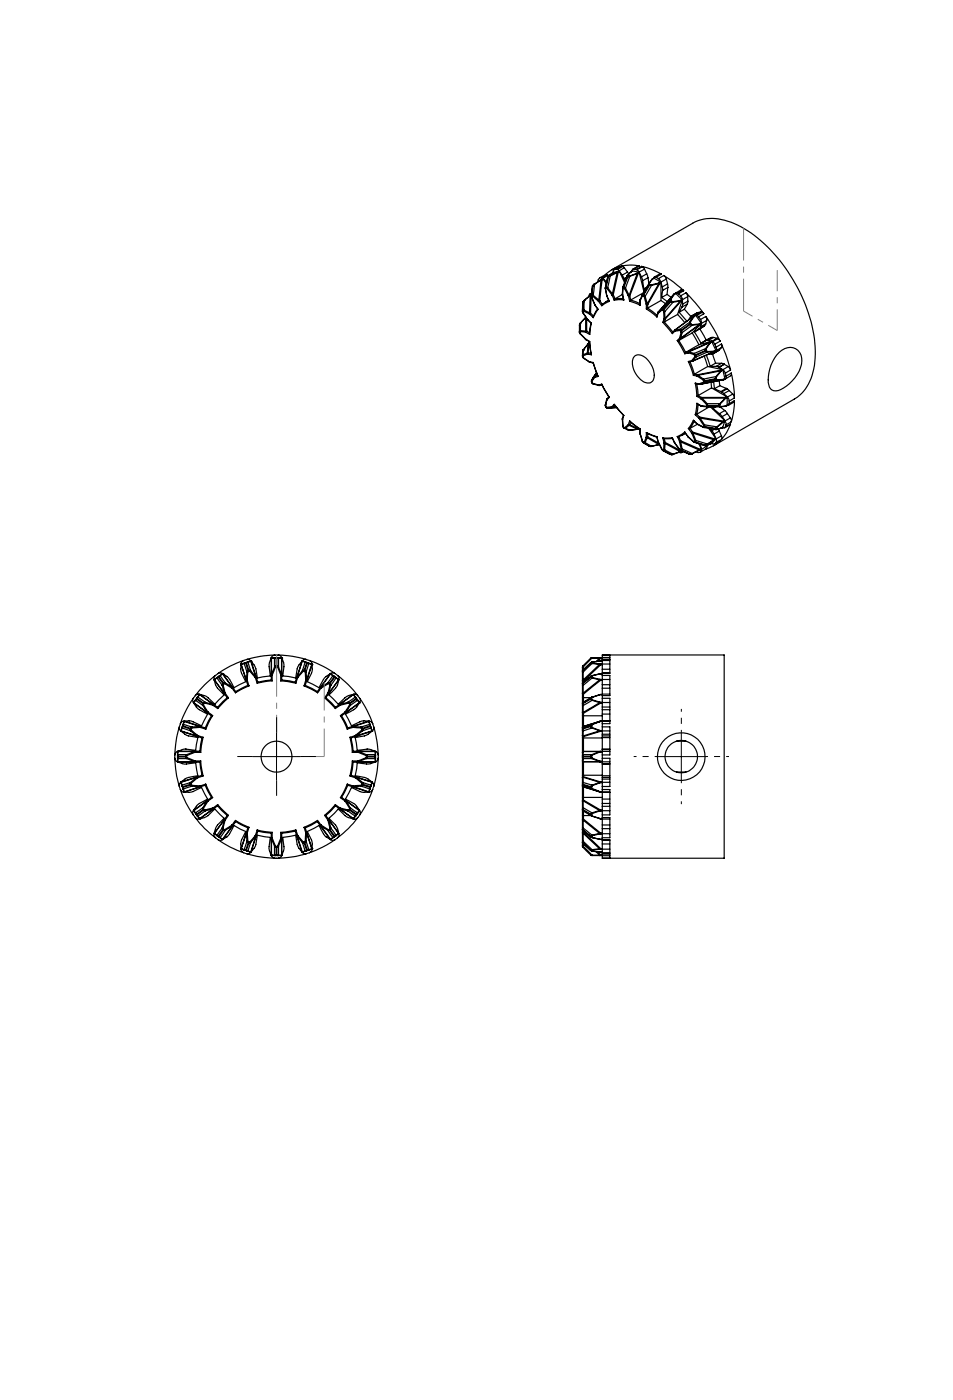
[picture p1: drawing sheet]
<svg xmlns="http://www.w3.org/2000/svg" width="200mm" height="294mm" viewBox="0 0 200 294" stroke-linecap="round" stroke-linejoin="round" font-family="sans-serif">
<g fill="none" stroke="#000" stroke-width=".25">
<path d="M124.6 59.8l-.2 .2M124.6 59.7l-.3 .4M124.6 59.7l.1 .1M124.7 59.8l-.3 .2M124.7 59.7h-.1M124.7 59.7h.1M124.8 59.7l-.3 2.3M124.8 59.7l-.1 .1M126.1 58.8h.1M126.1 58.8l-1.4 .9M126.1 58.8l-.4 4.2M126.1 58.8l-1.3 .9"/>
<path d="M126.3 58.7h.1M126.3 58.7l-.2 .1M126.3 58.3a.7 .7 0 0 0-.8 .9M126.3 58.3l.2 .2M126.4 58.7l-.5 4.4M126.4 58.7l-.3 .1M126.5 58.5l.7 .7M126.5 58.5l.1 .1M126.5 58.5l-.2 .2M126.6 58.6l-.2 .1M126.6 58.6l.6 .9M127.2 59.2h.1"/>
<path d="M127.3 59.1l-.1 .1M127.5 57.7l.1 .1M127.5 57.7l-.4-.1-1.2 .7M127.5 57.7l-1.2 .6M127.5 58.1l.1 .1M127.5 58.1l-.5 2.3M127.5 58.1h.1M127.6 58l-.1 .1M127.6 58.2l-.5 2.1M127.6 58.2h.1M127.6 58h.1M127.6 58v.2"/>
<path d="M127.6 57.8l-1.1 .7M127.6 57.8l.1 .1M127.6 58v.1M127.7 58.2l-.5 2.1M127.9 57.9l-.3 .1M127.9 57.9l.1 .1M127.9 57.9l-.2 .3M128 58l-.3 .2M128 57.9l.1 .1M128 57.9h-.1M128.1 58l-.6 2.4M128.1 58h-.1"/>
<path d="M128.4 56.7l17-9.8a9.5 9.5 0 0 1 8.7 0 29.6 29.6 0 0 1 13.3 13.5 27.2 27.2 0 0 1 3.4 17.1 9.2 9.2 0 0 1-4.1 6.3l-17 9.8M128.4 57.5l-.8 .5M128.4 57.5h.1M128.5 57.4l-.1 .1M128.5 57.4h.1M128.7 57.2v.1M128.7 57.2l-.2 .2M128.7 57.3l-.2 .1M128.9 56.6l-.2 .2v.4M129.3 56.5l-.4 .1M129.3 56.5l.3 .1M129.5 57.1v.1"/>
<path d="M129.5 57.1l-1.5 .8M129.5 57.2l-1 4.5M129.5 57.2l-1.4 .8M129.6 56.6l.3 .3M129.6 57.1h-.1M129.6 57.1h.2M129.8 57.1l-1.1 4.8M129.8 57.1l-.3 .1M129.9 56.9l.1 .1M129.9 56.9l-1.2 .3M129.9 56.9l-.3 .2M129.9 56.9l.7 .9"/>
<path d="M130 57l1.1 2.4M130 56l-1.1 .6M130 56a6.6 6.6 0 0 0-3 1.7M130 57l-.2 .1M130 56l-1.2 .7M130.4 55.9l-1.1 .6M130.4 55.9h.3M130.6 57.8l.4 .7M130.7 55.9l.3 .3M130.7 55.9l-1.1 .7M131 58.5l.2 .6M131 56.2l-1.1 .7"/>
<path d="M131 56.2l.7 .9M131.5 58.2l-.5 .3M131.6 58v.1M131.6 58l-.9 2.3M131.6 58.1l-.8 2.2M131.6 58.1l.1 .1M131.7 57.9l.3 .1M131.7 57.9l-.1 .2M131.7 57.9h-.1M131.7 57.9l-.1 .1M131.7 57.9h.1M131.7 57.1l.2 .5"/>
<path d="M131.7 57.1l-1.1 .7M131.7 58.2l-.7 2.1M132 58h.2M132 58h.1M132 58l-.3 .2M132.1 58l-.4 .2M132.1 58h.1M132.2 58h.1M132.2 58l-.9 2.5M132.4 57.1l-.7 .8M132.5 57h.1M132.5 57l-.1 .1"/>
<path d="M132.7 56.9h.1M132.7 56.9l-.2 .1M132.8 56.9l1.3 .3M132.8 56.9l-.3 .1M133 56.5l-.2 .1-.1 .3M133 56.5l.5 .1M133.5 56.6l.2 .1M133.7 56.7l.4 .4M133.7 57.4v.1M133.7 57.4l-1.5 .6M133.7 57.5l-1.7 4.5M133.7 57.5l-1.5 .5"/>
<path d="M133.8 57.3l-.1 .1M133.8 57.3l.1 .1M133.9 57.4l-1.7 4.8M133.9 57.4l-.2 .1M134.1 57.2l.1 .1M134.1 57.2l-.3 .1M134.1 57.1l.5 1M134.2 57.3l.9 4M134.2 55.8l-1.2 .7M134.2 55.8a9.2 9.2 0 0 0-3.8 .1M134.2 57.3l-.3 .1M134.2 55.8l-1.4 .7"/>
<path d="M134.6 58.1l.3 .8M134.6 55.9a16.1 16.1 0 0 1 4.2 1.7M134.6 55.9l-1.1 .7M134.6 55.9l.2 .1M134.8 56l.5 .5M134.8 56l-1.1 .7M134.9 58.9l.2 1.8M135.3 56.5l-1.2 .6M135.3 56.5l.4 1M135.7 57.5l.3 .8M135.7 57.5l-1.1 .6M136 58.3l-1.1 .6"/>
<path d="M136 58.3l.2 1.2M136.1 59.6v.3M136.1 59.9l-1.1 2M136.1 59.9l.1 .1M136.1 59.6h.1M136.1 59.6l-1.3 2.3M136.2 59.5l-.1 .1M136.2 59.5h.1M136.2 59.6l.4 .2M136.2 59.6l-.1 .3M136.2 59.6h-.1M136.2 60l-1.1 1.9"/>
<path d="M136.2 59.5v.1M136.6 59.9l-.4 .1M136.6 59.9h.1M136.6 59.8h.1M136.6 59.8v.1M136.6 59.8l-.4 .2M136.7 59.8v.1M136.7 59.9l-1.3 2.3M136.8 58.7h.1M136.8 58.7l-.7 .9M136.9 58.7l-.7 .8M136.9 58.6h.1"/>
<path d="M136.9 58.6l-.1 .1M137 58.6l-.1 .1M137.2 58.4l1.4 .8M137.2 58.4l-.3 .2M137.2 58.4l-.2 .2M137.7 58.2h-.4l-.2 .3M137.7 58.2l.5 .3M138.2 58.5l.5 .7M138.3 59.4l-1.6 .4M138.3 59.4v.1M138.3 59.5l-2.4 4.3M138.3 59.5l-1.6 .4"/>
<path d="M138.4 59.4h-.1M138.4 59.4l.1 .1M138.5 59.5h-.2M138.5 59.5l-2.6 4.5M138.6 59.2l.1 .2M138.6 59.2l-.2 .2M138.7 59.2l.3 1M138.7 59.4v3.7M138.7 59.4l-.2 .1M138.8 57.6l-1.1 .6M138.8 57.6l-.4-.1-1.1 .7M139.3 57.9l2.1 1.4 2.1 1.8"/>
<path d="M139.3 57.9l-1.1 .6M139.3 57.9l.5 .7M139.8 58.6l-1.1 .6M139.8 58.6l.3 1M140.1 59.6l.1 .8M140.1 59.6l-1.1 .6M121.6 69.8l.1 .3M121.6 69.6v.1M121.6 69.7v.1M121.6 69.8l.1 .2M121.7 67.9l-.1 1.7M121.7 67.9h.1"/>
<path d="M121.7 70l1.2 1.2M121.7 69.6l-.1 .1M121.7 69.6l1.2 .1M121.7 70v.1M121.7 70.1l1.2 1.1M121.8 67.9h.1M121.8 67.9h-.1M121.8 69.4l-.1 .2M121.8 69.4l1.1 .1M121.8 67.9v1.5M121.8 69.4l-.2 .2M122.2 65.4l1 1.7"/>
<path d="M122.2 74.7v.1M122.2 65.4h.1M122.2 65.3l.1 .1M122.2 74.8l.1 .2M122.2 65.3v.1M122.2 74.8l.1 .1M122.3 75l.2 .2M122.3 65.2v.1M122.3 65.2l-.1 .1M122.3 75l.1 .1M122.3 74.9v.1M122.3 65.4v.2"/>
<path d="M122.3 65.3v.1M122.3 65.3h.1M122.3 63.6l-.1 1.7M122.3 63.6h.1M122.3 63.6l-.1 1.8M122.3 74.7v.2M122.3 65.6l1 1.5M122.3 63.5v1.7M122.3 63.5v.1M122.3 74.5v.2M122.3 73.5l-.1 1.2M122.3 65.6h.1"/>
<path d="M122.3 74.5l-.1 .2M122.3 63.4v.2M122.3 63.4v.1M122.3 73.5v.1M122.4 73.5l-.1 1M122.4 73.5h-.1M122.4 73.5h.1M122.4 75.1l1.2 .8M122.4 65.3l1.2 .6M122.4 75.1l.1 .1M122.5 63.2l-.2 .2M122.5 75.2l1.2 .8"/>
<path d="M122.5 63.2h.1M122.5 63.2l-.2 .3M122.6 65.1l1.1 .6M122.6 65.1l-.2 .2M122.6 65.1l-.3 .1M122.6 63.1l-.1 .1M122.6 63.1h.1M122.6 63.1v2M122.9 71.2h.1M122.9 71.2l.1 .2M122.9 71.2l.1 .1M122.9 69.7l.1 .1"/>
<path d="M122.9 66.7h.1M122.9 66.7l-1.1 1.2M122.9 66.6v.1M122.9 69.5v.2M122.9 69.5h.2M122.9 66.7v2.8M123 71.3l.8 .4M123 69.8l.8 .4M123 71.3v.1M123 66.6l-.1 .1M123 66.7h-.1M123 71.4l.7 .4"/>
<path d="M123.1 69.5l-.1 .3M123.1 69.5l.6 .4M123.1 66.8v2.7M123.2 67.1l.2 .1M123.2 67.1h.1M123.3 74.4l-1 .3M123.3 74.4h.1M123.3 67.1l.1 .1M123.3 74.1v.3M123.3 74.1l-1 .4M123.4 74.4l.7 .1M123.4 67.2l.7 .7"/>
<path d="M123.4 67.2h.1M123.4 72.3l-1 1.2M123.4 72.2l-.1 1.9M123.4 72.2l-1 1.3M123.4 72.2v.1M123.4 74.1v.3M123.4 74.1h-.1M123.4 74.1l.6 .1M123.5 72.1v.1M123.6 72.1l-.2 2M123.6 72.1l-.2 .1M123.6 72.1h-.1"/>
<path d="M123.6 72v.1M123.6 75.9l.2 .1M123.6 65.9l.2 .1M123.6 75.9l.1 .1M123.7 76l.2 .1M123.7 71.8l.4 2.7M123.7 65.7l.2 .1M123.7 65.7l-.1 .2M123.7 72l-.2 .1M123.8 76l.7 .1M123.8 71.7l.3 2.8M123.8 66l.7 .7"/>
<path d="M123.8 76l.1 .1M123.8 71.7l-.1 .1M123.8 62h.1M123.8 62l.1 .1M123.8 62l-1.2 1.1M123.9 62.1l-.2 3.6M123.9 62.1l-1.3 1M123.9 76.1l.6 .1M123.9 65.8l.7 .6M123.9 65.8l-.1 .2M124 61.9l.1 .1M124 61.9l-.2 .1"/>
<path d="M124 67.8l-.2 2.4M124.1 62l-.2 3.8M124.1 62l-.2 .1M124.1 62.2v.2M124.1 67.9l-.3 2.3M124.1 62.2h.1M124.1 79.9v.4M124.1 61.7h-.3l-.3 .6M124.1 62.1l.1 .1M124.1 62.1v.1M124.1 62.4l.7 1.5M124.1 61.9h-.1"/>
<path d="M124.1 62.4h.1M124.1 61.9v.1M124.2 62.4l.6 1.5M124.2 62.2v.2M124.2 62h.3M124.2 62l-.1 .1M124.2 62v.2M124.2 79.9v.2M124.2 61.5l-.4 .2M124.2 79.9h-.1M124.2 62.2h.1M124.2 62.2h.2"/>
<path d="M124.3 60.1l-.2 2.1M124.4 60.1l-.3 2M124.4 60.1h.1M124.4 62.2l1.2 1M124.4 60v.1M124.4 60l-.2 2M124.4 79.4l-.2 .5M124.4 79.4l-.3 .5M124.5 76.1l1 3M124.5 62l1.2 1M124.5 62l-.1 .2M124.8 63.9l.1 .2"/>
<path d="M124.8 63.9h.1M124.8 79.3l-.6 .8M124.8 79.1v.2M124.8 79.1l-.6 .8M124.8 64.1l.7 .9M124.9 79.2l-.1 .1M124.9 64.1l.6 .9M124.9 64.1h.1M125 78.9l-.1 .3M125 78.9l-.2 .2M125.2 78.3l-.4 .8M125.2 78.3l-.8 1.1z"/>
<path d="M125.2 78.4l-.2 .5M125.4 64.9l-.7 1.1-.2 .7M125.4 78.8l-.4 .1M125.5 79.1l-.6 .1M125.5 65l-1 1.7M125.6 63.2v.1M125.6 63.3l.7 .9M125.7 63l.2 .1M125.7 63l-.1 .2M125.9 63.1l.5 .8M125.9 63.1l-.3 .2M126.4 63.9l-.1 .3"/>
<path d="M127 60.4v.2M127 60.6h.1M127 60.6l.3 1.5M127.1 60.6l.3 1.6M127.1 60.5v.1M127.1 60.3h.1M127.1 60.3v.2M127.1 60.3l-.1 .1M127.2 60.3l.3 .1M127.2 60.3v.2M127.2 60.5h-.1M127.2 60.5l.2 .1"/>
<path d="M127.3 62.1l.1 .2M127.3 62.1l.1 .1M127.4 62.2v.1M127.4 60.6l1 1.3M127.4 62.3l.4 .9M127.4 62.3h.1M127.4 62.3l.5 1M127.5 60.4l1 1.3M127.5 60.4l-.1 .2M127.7 63.1l-1.3 .8M127.7 63l-.6 .4M127.8 63.2l.1 .1"/>
<path d="M127.9 63.3l-1.6 .9M128.4 61.9v.1M128.4 62l.5 1M128.5 61.7l.2 .2M128.5 61.7l-.1 .2M128.7 61.9l.4 .9M128.7 61.9l-.3 .1M129.1 62.8l-.2 .2M130.6 61.8v.1M130.6 61.9l-1.5 .9M130.6 61.8l.1 .1M130.6 61.9l.3 1.1"/>
<path d="M130.6 61.9l.1 .1M130.7 62l.2 1M130.7 61.9v.1M130.7 60.3v.2M130.7 60.4v.1M130.7 60.4l-.1 1.4M130.7 60.5v1.4M130.8 62.7l-1.7 .1M130.8 60.4l-.1 .1M130.8 60.4h.1M130.8 60.3h.2M130.8 60.3v.1"/>
<path d="M130.8 60.3h-.1M130.9 63h-2M130.9 60.4l.2 .2M131 60.3l.3 .2M131 60.3l-.1 .1M131.1 60.6l.7 1.5M131.3 60.5l.7 1.5M131.3 60.5l-.2 .1M131.8 62.1l.1 .1M131.9 62.2l.3 1M132 62l.2 .2M132 62l-.2 .1"/>
<path d="M132.2 63.2l2.2 .9M132.2 62.2l.2 .8M132.2 62.2h-.3M132.4 63l-.2 .2M132.4 63l1.9 .8M133.3 74.7a2.46 2.46 0 0 1 3 1.4 3.7 3.7 0 0 1 .6 4 1.76 1.76 0 0 1-2.5-.4 4.4 4.4 0 0 1-1.4-4.6zM134.3 63.1l.1 1M134.3 63.1l.1 .1M134.3 62.9v.2M134.3 62.9l.1 .2M134.4 63.2v.9M134.4 63.1v.1"/>
<path d="M134.8 62.1l-.4 1M134.8 62.1v-.2l-.5 1M134.8 61.9h.2M134.8 61.9h.1M135 62l-.2 .1M135 62v.1M135 61.9h.1M135 61.9v.1M135 62.1l.2 .2M135 61.5l-2.6 1.5M135.1 61.9l.3 .3M135.1 61.9l-.1 .2"/>
<path d="M135.1 60.7l.4 .1M135.2 62.3l.4 1.5M135.4 62.2l.5 1.6M135.4 62.2l-.2 .1M135.6 63.8v.2M135.6 64v.9M135.6 64.9l2.3 1.7M135.6 64h.3M135.7 60.3l-.6 .4M135.9 63.8v.2M135.9 63.8h-.3M135.9 64v.7"/>
<path d="M135.9 64.7l-.3 .2M135.9 64.7l2 1.5M138.1 65.7l-.2 .9M138.1 65.7v.1M138.1 65.8l-.2 .8M138.1 65.5v.2M138.1 65.5h.1M138.1 65.5l.1 .3M138.2 65.8h-.1M138.7 63.1l1 .7M138.7 63.1l-2.8 1.6M138.9 62.5l1.2 .9"/>
<path d="M138.9 65.1l-.7 .7M138.9 65.1l.2 .1M138.9 64.9l.3 .1M138.9 64.9l-.8 .6M138.9 64.9v.2M139 60.2l.1 .8M139.1 61l-.2 1.5M139.1 65.2h.1M139.1 67.7l2 2.4M139.2 65.2l.1 .2M139.2 65v.1M139.2 65l-.1 .2"/>
<path d="M139.2 65.1l.3 .4M139.2 65.1v.1M139.3 65.4v1.5M139.3 65.4l.2 .1M139.3 66.9v.1M139.3 67l-.2 .7M139.3 66.9h.3M139.3 67h.3M139.4 67.6l1.8 2.1M139.4 67.6l-.3 .1M139.5 65.5l.1 1.4M139.6 66.9v.1"/>
<path d="M139.6 67l-.2 .6M140 61.8l.9 .6M140 61.8l-1.1 .7M140.2 60.4l-1.1 .6M140.2 60.4l-.2 1.4M140.7 63v.3M140.7 63.3l-1.5 1.7M140.7 63.3l.1 .1M140.7 63h.1M140.7 62.9l-1.8 2M140.7 62.9v.1M140.7 62.9h.1"/>
<path d="M140.8 63.4l-1.6 1.7M140.8 63.4l.3 .1M140.8 63l.3 .4M140.8 62.9v.1M140.8 63l-.1 .3M141.1 63.5h.2M141.1 63.4h.1M141.1 63.4h-.3M141.1 63.4v.1M141.2 63.4l.1 .1M141.3 63.5l-1.8 2M141.4 61.9l-3.3 3.6"/>
<path d="M141.4 61.9l-.7 1M141.4 61.9h.1M141.4 61.8l-3.3 3.7M141.5 61.9l-.7 1M141.5 61.8l-.1 .1M141.5 61.7l.1 .1M141.5 61.7l-.1 .2M141.5 61.7v.1M141.6 69.6l-.5 .5M141.6 61.8l-.1 .1M141.6 69.4v.2M141.6 69.3h.1"/>
<path d="M141.6 69.3l-.5 .5v.3M141.6 69.5v.1M141.7 69.3l-.1 .2M141.8 61.6l1.4 1.3M141.8 61.6l-.3 .1M141.8 61.6l-.2 .2M142.1 71.5l1.6 2.8M142.1 71.5h.4M142.2 61.6l-.3-.1-.3 .2M142.2 61.6l.2 .1M142.2 66l1.5 1.8M142.2 66l-2.8 1.6"/>
<path d="M142.4 61.7l.4 .4M142.5 71.5l1.4 2.5M142.5 65.6l1.6 1.8M142.6 71l-.5 .5M142.6 71l.2 .1M142.6 71h.1M142.6 71h.3M142.7 69.4l-1.1 .1M142.7 69.4l.1 .1M142.7 69.2l.2 .2M142.7 69.2l-1 .1M142.7 69.2v.2"/>
<path d="M142.7 63.1l-1.5 .3M142.7 63.1l.1 .1M142.8 63.2l-3.2 3.7M142.8 63.2l-1.5 .3M142.8 69.5l.1 .1M142.8 62.1l.4 .8M142.8 71.1l-.3 .4M142.9 69.6v.2M142.9 71l-.1 .1M142.9 69.4l.1 .1M142.9 69.4l-.1 .1M142.9 63l-.2 .1"/>
<path d="M142.9 63l.1 .2M142.9 69.8l-.3 1.2M142.9 69.8h.3M143 69.5l.2 .3M143 63.2h-.2M143 63.2l-3.4 3.8M143 69.5l-.1 .1M143.1 64.5l-.6 1.1M143.2 62.9v.1M143.2 69.8l-.3 1.2M143.2 62.9l-.3 .1M143.2 63l-1 3"/>
<path d="M143.2 63l-.2 .2M143.2 62.9l.1 1M143.3 63.9l-.2 .6M143.3 60.9l.2 .2M143.3 60.9l-.4-.1-1.1 .7M143.3 60.9l-1.1 .7M143.5 61.1l-1.1 .6M143.6 64.9l1.4 1.6M143.6 64.9l-1.1 .7M143.9 74l-.2 .3M144 61.5l1.9 2.1 1.8 2.3M144 61.5l-1.2 .6"/>
<path d="M144 61.5l.3 .8M144.3 63.8l-1.2 .7M144.3 63.8l-.7 1.1M144.3 62.3l-1.1 .6M144.3 62.3l.1 .9M144.4 63.2l-.1 .6M144.4 63.2l-1.1 .7M144.4 74.1l-.7 .2M144.4 74.1h.1M144.4 73.9h.1M144.4 73.9l-.5 .1M144.4 73.9v.2"/>
<path d="M144.5 74.1l1.1 .4M144.5 75.9l1 2.9M144.5 75.9l.3 .1M144.5 73.9l1.2 .3M144.5 73.9v.2M144.7 68l-1.8 1.4M144.7 68l.1 .2M144.8 67.7h.1M144.8 67.7l-.1 .3M144.8 68.2l-1.8 1.3M144.8 68.2l.4 .1M144.8 67.6l-2.1 1.6"/>
<path d="M144.8 67.6v.1M144.8 68.2h.4M144.8 67.6h.1M144.8 76l.9 2.6M144.9 67.7l.3 .5M144.9 67.7l-.2 .3M144.9 67.6v.1M145.1 75.7l-.6 .2M145.1 75.7l.2 .1M145.2 68.3h.1M145.2 68.2h.1M145.2 68.2v.1"/>
<path d="M145.2 75.7h-.1M145.2 75.7l.2 .1M145.3 69.9l1.4 2.5M145.3 68.3l-2.1 1.5M145.3 69.9l-2.8 1.6M145.3 68.2v.1M145.3 66.3l-.4 .3-.4 .6M145.3 75.8h.1M145.3 75.8l-.5 .2M145.4 75.8h.1M145.5 78.8l.8 .2M145.6 66.5l-3.9 2.8"/>
<path d="M145.6 66.5l-.8 1.1M145.6 66.5h.1M145.6 74.5l.2 .1M145.7 66.3l-.1 .2M145.7 66.5l-.8 1.1M145.7 66.3l.1 .1M145.7 74.2l.2 .3M145.7 74.2l-.1 .3M145.7 66.3l-4.1 3M145.7 69.7l1.4 2.4M145.7 78.6l.7 .1M145.7 78.6l-.2 .2"/>
<path d="M145.8 74.6v.1M145.8 66.4l-.1 .1M145.8 74.7v.2M145.8 74.9l-.6 .8M145.8 74.9l.2 .1M145.9 74.5v.2M145.9 74.5l-.1 .1M145.9 74.7l.1 .3M145.9 74.7h-.1M146 66.1l-.7 .2M146 66.1l.3 .1M146 66.2l1.1 1.7"/>
<path d="M146 66.2l-.3 .1M146 75l-.6 .8M146 66.2l-.2 .2M146.3 79h.1M146.3 66.2l.3 .3M146.4 79l1.2 .8M146.4 78.7l.1 .1M146.4 78.7l-.1 .3M146.4 65.6l-1.3 .8M146.4 65.6l-1.1 .7M146.5 78.8l1.1 .8M146.5 78.8l-.1 .2"/>
<path d="M146.6 66.5l.4 .6M146.7 69.1l-1 .6M146.7 72.4l-2.8 1.6M146.8 68.2l-3.9 2.8M146.8 68.2l-1.5 .1M146.8 68l-1.5 .2M146.8 68v.2M146.9 69.1l1.3 2.3M146.9 69.1l-1.2 .6M146.9 68.1l-.1 .1M146.9 68.1l-4.1 3M146.9 68h-.1"/>
<path d="M146.9 68v.1M147 67.1l.2 .8M147 68.6l-.3 .5M147.1 65.5l.3 .1M147.1 65.5l-1.1 .6M147.1 65.5l-.7 .1M147.1 68l-1.8 1.9M147.1 67.9v.1M147.1 68l-.2 .1M147.1 67.9l-.2 .1M147.2 67.9l-.2 .7M147.4 65.6l.3 .3"/>
<path d="M147.4 65.6l-1.1 .6M147.6 79.8l.1 .2M147.6 79.6l.2 .4M147.6 79.6v.2M147.7 80v.1M147.7 80h.1M147.7 65.9l-1.1 .6M147.8 74.8l.7 2.2M147.8 80v.1M147.8 68.5l-1.1 .6M147.8 68.5l-.9 .6M148 73.7l-2.1 .8"/>
<path d="M148 73.7v.1M148 73.8l-2.1 .9M148 73.8h.4M148 73.8l.3 .1M148.1 73.3l-.1 .4M148.1 73.3h.1M148.1 71.5l-1 .6M148.1 73.2l-2.4 1M148.1 73.2v.1M148.1 68l-.3 .5M148.1 73.2h.1M148.1 68l-1.1 .6"/>
<path d="M148.1 66.5l2 3.1 1 2M148.1 66.5l-1.1 .6M148.1 66.5l.2 .8M148.2 73.3l.2 .5M148.2 73.3l-.2 .4M148.2 73.2v.1M148.2 71.4l-1.1 .7M148.2 74.6l.8 2.3M148.3 67.3l-1.1 .6M148.3 67.3l-.2 .7M148.3 73.9h.1M148.4 73.8h.1"/>
<path d="M148.4 73.8l-.1 .1M148.4 73.9l-2.4 1.1M148.5 73.8l-.1 .1M148.5 77l3.1 .6M148.5 77l-2.8 1.6M148.6 71.5h-.5M148.6 71.5l.8 .2M148.9 72l-4.4 1.9M148.9 72l-.8 1.2M148.9 72h.1M149 76.9h1.3M149 72l-.8 1.2"/>
<path d="M149.1 71.8l-4.7 2.1M149.1 71.8l-.2 .2M149.1 71.8l.1 .1M149.2 71.9l-.2 .1M149.2 70.9l-1.1 .6M149.2 70.9l-1 .5M149.3 71.7l.1 .1M149.3 71.7l-2.6 .7M149.3 71.7l-.2 .1M149.4 71.7l.1 .1M149.4 71.8l.8 1.8M149.4 71.8l-.2 .1"/>
<path d="M149.5 74.3l.7 2M149.5 71.8l.5 .5M149.8 70.9h-.6M149.8 70.9l-1.2 .6M149.8 70.9l.7 .1M149.8 73.9l-4.4 1.9M149.8 73.9h-1.4M149.8 73.8h-1.3M149.8 73.8v.1M149.9 74.1l-.5 .3h-.7M149.9 73.8l-.1 .1M149.9 73.8h.1"/>
<path d="M150 73.8l-4.6 2M150 72.3l.3 .6M150 73.7l-.2 .1M150 73.7v.1M150.1 79.5l-2.3 .5M150.1 79.5v.2M150.1 79.7l-2.3 .4M150.1 79.7l.3 .1M150.2 76.3l-1.2 .6M150.2 76.3h1.2M150.2 79.2l-.1 .3M150.2 79.2h.1"/>
<path d="M150.2 73.7l-.3 .1M150.2 73.6v.1M150.2 73.6l-.2 .1M150.2 79.1l-2.6 .5M150.2 79.1v.1M150.2 79.1l.2 .1M150.3 72.9l.1 .4-.1 .4M150.3 73.7l-.4 .4M150.3 79.2l.1 .6M150.3 79.2l-.2 .3M150.3 76.9l.5 .2M150.4 79.8h.1"/>
<path d="M150.4 79.2h-.1M150.5 79.8l-2.7 .6M150.5 71l.2 .1M150.5 71l-1.1 .7M150.5 79.8h.1M150.7 71.1l.4 .5M150.7 71.1l-1.2 .7M150.8 77.1h.1M150.9 77.1l.8 .5M151 73.5l-1.3 .8M151 73.5l-1.1 .6M151 79.9l.1 1.1"/>
<path d="M151.1 71.6l-1.1 .7M151.2 77.9l-4.7 .9M151.2 77.9l-1 1.2M151.2 77.9l.1 .1M151.3 78l-.9 1.2M151.4 77.7l-5 1M151.4 77.7l-.2 .2M151.4 77.7v.1M151.4 72.2l1.1 2.8 .8 2.7M151.4 72.2l-1.1 .7M151.4 76.3l.6 .2M151.4 72.2l.1 .5-.1 .3"/>
<path d="M151.4 73l-1.1 .7M151.4 76.3l-1.1 .6M151.4 73l-.4 .5M151.4 77.8l-.1 .2M151.6 77.6l.1 .1M151.6 77.6l-.2 .1M151.7 77.6l.5 .8M151.7 77.7l.4 1.8M151.7 79.8l-4.8 .9M151.7 79.8h-1.2M151.7 77.7l-.3 .1M151.7 79.7l-1.2 .1"/>
<path d="M151.7 79.7v.1M151.9 79.7h.1M151.9 79.7l-.2 .1M151.9 79.7h-.2M152 76.5h.1M152 76.5l-1.2 .6M152 76.5l-1.1 .6M152 76.5l.8 .5M152.1 79.5l-.2 .2M152.2 78.4l.2 .6M152.4 79l-.1 .5-.3 .2M152.8 77l.5 .7"/>
<path d="M152.8 77l-1.1 .6M153.3 77.7l-1.1 .7M153.5 78.3l.5 2.7 .1 2.6M153.5 78.3l-1.1 .7M153.5 78.3l-.1 .6-1.2 .7M163.5 74a2.67 2.67 0 0 1 4.6 .5 6 6 0 0 1-2.4 6.1l-.6 .5a2.85 2.85 0 0 1-3.1 .8 3.4 3.4 0 0 1-.6-3.6 8.1 8.1 0 0 1 2.1-4.3zM124.1 80.3l.1 .1M124.1 80.3h.1M124.2 80.4l.3 .2M124.2 80.3v.1M124.2 80.1v.2M124.2 80.4h.1"/>
<path d="M124.2 80.4l.2 .1M124.4 80.5l1.2 .4M124.4 80.5l.1 .1M124.5 80.6h.1M124.5 80.6l1.1 .4M125.6 80.9h.1M125.6 80.9v.1M125.6 81h.2M125.6 80.9l.2 .1M126.3 80.7l1.6 2.7M126.3 80.7l-.7 .2M126.3 80.8l-.5 .2"/>
<path d="M127 85l.1 .4M127 85h.1M127 85l.1 .2M127.1 85.2v.2M127.1 85.4l.1 .1M127.1 85.4h.1M127.2 85.5l.3 .2M127.2 85.5h.2M127.2 85.5h.1M127.2 85.6l.3 .1M127.3 83.9l.1 .1M127.3 83.9l-.3 1.1"/>
<path d="M127.4 84l-.3 1.2M127.4 85.5l.1 .2M127.4 83.7l-.1 .2M127.4 83.9v.1M127.5 85.7h.6M127.8 83.3l-.4 .4v.2M127.9 83.4l-.5 .5M128.4 85.4l-1 .1M128.4 85.4l.1 .1M128.4 85.4h.1M128.4 85.4h.3M128.5 85.5l-1 .2"/>
<path d="M128.5 85.5l.9 .1M128.7 85.4l-.2 .1M128.7 85.4l.6 .1M128.9 84.9l2 2.3M128.9 84.9l-.5 .5M129 85.1l-.3 .3M129.4 85.6l-1.3 .1M130.6 88l.1 .1M130.6 88l.1 1.5M130.6 87.8v.2M130.6 87.8l.1 .2M130.7 88.1v1.4"/>
<path d="M130.7 88v.1M130.7 89.5l.1 .3M130.7 89.5l.1 .2M130.8 89.7l.1 .1M130.8 89.8h.1M130.8 87.2l-.2 .6M130.8 89.7v.1M130.9 89.8l.1 .1M130.9 89.8h.2M130.9 87.2l-.2 .8M131 89.9h.1M131 89.9l1.1 .5"/>
<path d="M131 89.9h.3M131.1 89.8l.2 .1M131.3 89.9l.9 .5M131.8 89.2l-.7 .6M131.8 89.2l.2 .1M131.9 89.1l-.1 .1M131.9 89.1l.3 .1M132 89.3l1.7 .8M132 89.3l-.7 .6M132 90.4h.1M132.1 90.4h.1M132.2 88.4l2.1 1.7"/>
<path d="M132.2 88.4l2.2 1.7M132.2 88.4l-.3 .7M132.2 89.2l1.7 .9M132.2 89.2l-.2 .1M132.2 90.4h.1M132.4 88.6l-.2 .6M133.7 90.1l-1.5 .3M133.8 90.1h.1M133.9 90.1h-.2M133.9 90.1l.2-.1-.2 .1M133.9 90.1h.1M134.1 90h.1"/>
<path d="M134.1 90l-.2 .1M134.3 90.9v.2M134.3 90.9l.1 .1M134.3 90.1v.8M134.3 91.1l.5 1.6M134.3 91.1l.1 .1M134.4 91.2l.4 1.5M134.4 91v.2M134.4 90.1v.9M134.4 90.1h-.1M134.8 92.7l.1 .2M134.8 92.7h.1"/>
<path d="M134.8 92.7l.2 .2M134.9 92.9l.1 .1M135 92.9h.1M135 92.9v.1M135 93h.1M135 93l1.2 .7M135 92.9l.1 .1M135.1 93l1.1 .7M135.2 92.9h-.2M135.2 92.9l.2 .1M135.4 93l1.3 .7M135.4 93h-.3"/>
<path d="M135.6 91.9l-.4 1M135.6 91.9h.3M135.6 90.8l.9 .5 1.4 .5M135.6 90.8l2.3 .9M135.6 90.8v1M135.6 91.8v.1M135.6 91.8h.3M135.9 91.9l2.4 1.4M135.9 91.9l-.5 1.1M135.9 91.8v.1M135.9 91v.8M135.9 91.8l2.4 1.3"/>
<path d="M136.2 93.7l.4 .1M136.2 93.7h.1M136.3 93.7h.1M136.4 93.7l.2 .1M136.6 93.8h.1M136.7 93.7h.1M136.7 93.7l-.1 .1M137.9 91.7l.2 1M137.9 91.7v.1M137.9 91.8l.2 .9M138.1 92.7v.2M138.1 92.7h.1"/>
<path d="M138.1 92.7l.1 .1M138.1 92.9l.8 1.5M138.2 92.8l.7 1.6M138.2 92.8l-.1 .1M138.3 93.4h.1M138.3 93.4l-1.6 .3M138.3 93.3l-1.6 .4M138.3 93.3v.1M138.9 94.4l.2 .2M138.9 94.4h.1M138.9 94.4l.2 .1M139.1 92l.8 .1h1.2"/>
<path d="M139.1 92l.2 1M139.1 94.5h.1M139.1 94.5l.1 .1M139.1 94.6h.1M139.1 94.6l1.6 .8M139.2 94.6l1.5 .8M139.2 94.5v.1M139.2 94.6h.1M139.2 94.6l1.6 .8M139.3 94.4l-.1 .1M139.3 94.4l.2 .1M139.3 93v.1"/>
<path d="M139.3 93.1v1.3M139.3 93.1h.3M139.4 92.1l.2 .8M139.5 94.5l1.8 .9M139.5 94.5l-.3 .1M139.6 93.1l3.2 1.8M139.6 93.1l-.1 1.4M139.6 92.9l3.4 1.8M139.6 92.9v.2M139.6 92.9l-.3 .1M140.7 95.4h.1M140.7 95.4l.2 .1"/>
<path d="M140.8 95.4l.1 .1M140.9 95.5h.2M140.9 95.5h.1M141.1 91.9l.5 1.1M141.1 91.9l-2 .1M141.1 95.5h.1M141.1 91.9l.4 1.1M141.2 95.4l-.1 .1M141.3 95.4l-.2 .1M141.3 95.4h-.1M141.5 93l.1 .1M141.5 93h.1"/>
<path d="M141.6 93v.1M141.6 93.1l1.2 1.5M141.6 93.1l1.1 1.3M141.6 93.1h.1M142.1 91.7l.5 1M142.1 91.7h.4M142.5 91.7l.3 .9M142.6 92.7v.1M142.6 92.8l.3 1.5M142.6 92.8h.3M142.7 94.4l.1 .1M142.7 94.4h.1"/>
<path d="M142.8 94.9l-1.5 .5M142.8 94.9h.1M142.8 94.9l-1.6 .5M142.8 94.6h.1M142.8 94.5l.1 .1M142.8 92.6l4.1 1.8M142.8 92.6l.1 .2M142.8 92.6l-.2 .1M142.8 94.6l1.9 .8M142.9 94.5h-.1M142.9 92.8l3.9 1.7M142.9 92.8l.3 1.5"/>
<path d="M142.9 94.5l.1 .1M142.9 94.6l1.8 .8M142.9 94.3v.2M142.9 94.8h.1M142.9 94.8l-.1 .1M143 94.6l1.8 .8M143 94.6h-.1M143 94.7l-.2 .2M143 94.7l-.1 .1M143 94.7h.1l-.2 .1M143.2 94.3l2.1 .9M143.2 94.3h-.3"/>
<path d="M143.2 94.3l-.2 .3M143.2 94.8l-.2 .3-.6-.1M143.4 94.9l-.3 .1M143.7 90.7l.7 .9M143.7 90.7l-1.6 1M143.7 90.7l.7 1M143.8 90.9l-1.3 .8M143.9 91l-.7 .4M144.4 91.7l.1 .1M144.4 91.6l.1 .2M144.4 91.6v.1M144.5 90l.6 .9"/>
<path d="M144.5 91.8l1.1 1M144.5 91.8h.1M144.7 95.4h.1M144.8 90h-.3M144.8 90l.5 .7M145.1 95.4h-.3M145.1 95.4h.1M145.1 90.9l.1 .1M145.2 95.3l-.4 .1M145.2 95.3l-.1 .1M145.2 95.3h.1M145.2 91l.6 1.6"/>
<path d="M145.3 95.2l-.1 .1M145.3 95.2v.1M145.3 95.3h-.1M145.3 90.7l4.7 1.5M145.3 90.7l.1 .2M145.3 90.7l-.2 .2M145.4 90.9l4.4 1.5M145.4 90.9l.6 1.6M145.4 90.9l-.2 .1M145.5 88.3l.8 .7M145.5 88.3l-1 1.7M145.6 92.8l.2 .1"/>
<path d="M145.6 92.8h.2M145.7 88.5l-.9 1.5M145.8 92.8l.1 .1M145.8 92.9l2.2 .7M145.8 92.6v.1M145.8 92.7v.1M145.8 92.7l.1 .1M145.9 80.5l.7 .1M145.9 80.5l.4 2.8M145.9 87.1l.7 .7M145.9 80.5l.9 .2M145.9 92.9l2.1 .7"/>
<path d="M145.9 92.9h-.1M145.9 92.8l2.1 .7M145.9 92.8v.1M146 92.5l2.4 .7M146 92.5l-.1 .3M146 92.5l-.2 .1M146.2 87l.6 .6M146.2 87l-.3 .1M146.2 80.6l.3 2.5M146.3 89l.1 .1M146.3 83.3l.7 .4M146.3 84.7l.7 .5"/>
<path d="M146.3 84.7l-.4 2.4M146.3 89h.1M146.3 84.7l.8 .6-.1-.1M146.3 89.1l-1.5 .9M146.4 89l1.2 .6M146.4 89v.1M146.4 89.1l1.2 .6M146.5 83.1l.7 .4M146.5 83.1l-.2 .2M146.5 84.9l-.3 2.1M146.6 80.6h.2M146.6 87.8l.2 .1"/>
<path d="M146.6 80.6l.2 .1M146.7 93.2l.4 1M146.8 80.7h.1M146.8 87.9l.9 1.4M146.8 80.6l.1 .1M146.8 94.5l-1.5 .7M146.8 94.5h.1M146.8 94.5l-1.5 .8M146.8 87.6l5 .8M146.8 87.6l.1 .2M146.8 87.6l-.2 .2M146.9 80.7h.1"/>
<path d="M146.9 87.8l4.8 .8M146.9 87.8l.9 1.4M146.9 87.8l-.1 .1M146.9 94.4l-.1 .1M146.9 94.5h.1M146.9 94.5h-.1M146.9 94.4v.1M146.9 94.4h.1M147 93.3h.1M147 93.3l.2 1.1M147 83.7l.1 .1M147 85.2h.1"/>
<path d="M147.1 85.3h.1M147.1 94.2l-.2 .3M147.1 83.8l1.2 1.1M147.1 85.2l1.2 .1M147.1 94.2l-.2 .2M147.1 85.2l.2 .1M147.2 83.5h5.1M147.2 83.5l.1 .1M147.2 83.5l-.2 .2M147.2 94.4a.62 .62 0 0 1-.3 .6 .62 .62 0 0 1-.8-.1M147.3 83.6h4.9M147.3 83.6l1.1 1.2"/>
<path d="M147.3 83.6l-.2 .2M147.3 85.3l1.1 .1M147.6 89.6v.1M147.6 89.7l.1 .1M147.7 80.3l-.9 .3M147.7 89.3v.2M147.7 89.6h-.1M147.7 80.3l.1 .1M147.7 89.6l.1 .1M147.7 80.1v.2M147.7 89.5v.1M147.7 80.1h.1"/>
<path d="M147.7 89.5l.1 .1M147.7 89.8l2.5 .4M147.8 89.7l2.3 .4M147.8 89.7l-.1 .1M147.8 80.1v.3M147.8 80.4l-.9 .3M147.8 89.2l2.7 .4M147.8 89.6l2.3 .4M147.8 89.2v.4M147.8 89.6v.1M147.8 89.2l-.1 .1M148 93.6h.2"/>
<path d="M148 93.6h.1M148 93.5v.1M148.1 93.6h-.1M148.1 93.6h.1M148.2 93.6h.1M148.2 94.3l-1.1 .6M148.3 84.9v.2M148.3 93.7v.3l-.1 .3M148.3 93.7l-1.1 .7M148.3 93.6v.1M148.3 85.1v.1M148.3 85.2v.1"/>
<path d="M148.3 85.1l.2 .1M148.3 85.2l.2 .1M148.3 93.3l-.3 .2M148.3 93.3l.1 .1M148.3 85.4h2.8M148.4 93.4l-.2 .2M148.4 93.4l-.4 .1M148.4 84.8h2.7M148.4 84.8l.1 .4M148.4 84.8l-.1 .1M148.4 93.2l-.1 .1M148.4 93.2l.1 .1"/>
<path d="M148.5 85.2h2.3M148.5 85.3l-.1 .1-.1-.1M148.5 85.3h2.3M148.5 85.2v.1M148.5 93.3l-.1 .1M148.7 90l1.5 2.1M148.9 85.4l-2.7 1.6M149 93.2l-.8 .4M149 90l.4 .4M149.1 85.4l3 2.9M149.2 93.2h.1M149.2 93.2h-.2"/>
<path d="M149.2 80.3l.1 1.2M149.3 81.5l3.2 1.8M149.3 81.5l-2.8 1.6M149.4 93.1l.2 .1h.4M149.4 90.4l.5 .8M149.4 93h.1M149.4 93l-.2 .2M149.6 85.8l1.4 1.1M149.7 85.4l-.1 .4M149.8 80.1l.1 1.5M149.8 92.4l-1.4 .8M149.8 92.4h.1"/>
<path d="M149.8 92.4l-1.3 .9M149.9 91.2l.4 1M149.9 90.1l-.5 .3M149.9 81.6l1.4 .6M150 92.2l-.2 .2M150 92.3l-.2 .1M150 92.2v.1M150.1 90.1l.2 .1M150.1 90.1l.1 .1M150.1 90v.1M150.2 90.2h.1M150.2 92.1v.1"/>
<path d="M150.2 92.1l-.2 .1M150.2 92.2l-.8 .8M150.2 92.2l-.2 .1M150.2 85.4l-.6 .4M150.3 92.2l.1 .4-.1 .3M150.3 92.9l-.3 .3M150.3 90.2h.1M150.3 90.2h-.1M150.4 89.7l-.3 .3M150.4 89.7v.1M150.4 90.2h-.1M150.4 89.8l-.1 .4"/>
<path d="M150.4 89.8l-.3 .2M150.5 89.6l-.1 .1M150.5 89.6v.1M150.5 89.7l-.1 .1M150.7 90.1l.3 .4M150.8 85.3l.2 .1M150.8 85.2v.1M150.8 85.3l.3 .1M151 90.5l-1.1 .7M151 90.5l.4 1M151 86.9l.6 .6M151 84.9l-.2 .3"/>
<path d="M151 84.9h.1M151 85.4h.1M151.1 84.8l-.1 .1M151.1 85.4h.1M151.1 84.8h.1M151.1 81l-1.2 .6M151.1 81l1.3 .6M151.1 84.9v.5M151.1 84.9l-.3 .3M151.1 85.4h-.1M151.1 85.4l1 .8M151.1 92.6a7.3 7.3 0 0 1-2.9 1.7"/>
<path d="M151.1 92.6l-1.1 .6M151.1 84.8v.1M151.1 92.6l-1.2 .6M151.3 82.2l.2 .1M151.3 89.9l-.9 .3M151.3 89.9l-1 .3M151.4 92.3l-1.1 .6M151.4 91.5l.1 .5-.1 .3M151.4 91.5l-1.1 .7M151.4 89.8l-.1 .1M151.4 89.9h.1M151.4 89.9l-.1 .1"/>
<path d="M151.4 89.8v.1M151.5 82.3l.4 .4M151.6 87.5l.6 .9M151.7 89.7h.1M151.7 89.7l-.3 .2M151.7 88.6l-1.2 1M151.7 88.6v.1M151.7 89.7l-.3 .1M151.7 88.7l-1.2 1M151.8 88.4l-.1 .2M151.8 88.4l.1 .2M151.9 82.7l.7 .7"/>
<path d="M151.9 88.6l-.2 .1M152.1 88.3v.1M152.1 88.3l-.3 .1M152.1 88.4l-.4 1.3M152.1 86.2l.5 .6M152.1 88.4l-.2 .2M152.1 86.2l-1.1 .7M152.2 88.4l.2 .8M152.2 83.6l-1.1 1.2M152.2 83.6l.1 .1M152.2 85.3l-1.1 .1M152.2 89.7l-.3 .2-.3-.1"/>
<path d="M152.3 83.7l-1.2 1.1M152.3 85.3l-1.2 .1M152.3 85.3h-.1M152.3 83.5l-.1 .1M152.3 83.5l.1 .1M152.4 89.2l-.2 .5M152.4 85.3h-.2M152.4 81.6l.2 .1M152.4 83.6l-.1 .1M152.4 85.2l-.1 .1M152.4 81.6l-1.1 .6M152.4 85.2v.1"/>
<path d="M152.5 83.3l.1 .1M152.5 83.3l-.2 .2M152.6 81.7l.4 .3M152.6 81.7l-1.1 .6M152.6 83.4v1.7M152.6 83.4l-.2 .2M152.6 85.1l-.2 .1M152.6 85.1l-.2 .2M152.6 85.1h.1M152.6 83.4l.4 .8M152.6 86.8l-1 .7M152.6 86.8l.7 1"/>
<path d="M153 84.2v.6M153 84.8l-.2 .4h-.2M153 82l-1.1 .7M153 82l.8 .8M153.3 87.8l.2 .8M153.3 87.8l-1.1 .6M153.3 89a9.3 9.3 0 0 1-1.9 3.3M153.3 89l-1.1 .7M153.3 89l-1.2 .8M153.5 88.6l-1.1 .6M153.8 82.8l.3 .8M153.8 82.8l-1.2 .6"/>
<path d="M154.1 83.6l-1.1 .6M154.1 84.1a14.7 14.7 0 0 1-.6 4.5M154.1 84.1l-1.1 .7M154.1 84.1l-.1 .4-1.1 .6M50.6 139.6l1.1 3.4M50.6 139.5v.1M50.6 139.5l1.1 3.3M50.7 139.4l-.1 .2M50.7 139.4h.1M50.7 139.4l-.1 .1M51.1 138.7l-.2 .1a1.15 1.15 0 0 0-.3 1.3 2.96 2.96 0 0 0 .6 2.3l.4 .8-2.5 1.2a5 5 0 0 0-2-2.7 1.03 1.03 0 0 0-1.3-.3M51.1 138.7a19.6 19.6 0 0 0-5.3 2.7"/>
<path d="M51.2 139.3l.6 1.8M51.2 139.3l-.6 .2M51.3 139.3h-.1M51.3 139.2l-.1 .1M51.3 139.2h.1M51.3 139.2l-.6 .2M51.4 139.2l.2 .1M51.4 139.2l-.1 .1M51.6 139.3h-.3M51.6 139.3l.5 1.5M51.7 139.2l.5 1.6M51.7 139.2l-.1 .1"/>
<path d="M51.8 138.5l-.7 .2M51.9 139.1l-.5 .1M51.9 139.1l-.2 .1M51.9 139.1h.1M51.9 139l.1 .1M51.9 139v.1M52 139.1l-.3 .1M52 139.1h.1M52 139.1l.6 1.8M52.5 138.8l.1 .1M52.5 138.8l-.6 .2M52.5 138.8l.2 .1"/>
<path d="M52.6 138.8l.1 .1M52.6 138.9l1.1 3.3M52.6 138.9l-.6 .2M52.6 138.9h.1M52.7 138.9h.1M52.7 138.9l1.1 3.4M56.9 138.2v3.6M57 138.2v3.4M57 138.2h.6M57 138.2h-.1M57 138.1l-.1 .1M57 138.1h.1"/>
<path d="M57.1 138.1l-.1 .1M57.1 138.1h.6M57.6 138.2v1.9M57.6 138.2h.1M57.7 138.2h.3M57.7 137.6h-.3a1.21 1.21 0 0 0-.7 1.1 3.3 3.3 0 0 0-.1 2.4l.1 .9-2.7 .4a4.7 4.7 0 0 0-1-3.2l-.7-.7h-.5M57.7 137.6h.7M57.7 137.6a20.6 20.6 0 0 0-5.9 .9M57.7 138.1l-.1 .1M57.7 138.1h.1M57.7 138.1l.3 .1M57.7 138.1h.6"/>
<path d="M57.7 138.1v.1M58 138.2v1.7M58 139.9l-.4 .2M58 139.9v.1M58 139.9h.1M58 138.2h.1M58.1 139.9l.4 .2M58.1 138.2v1.7M58.1 139.9v.1M58.3 138.1l-.2 .1M58.3 138.1l.1 .1M58.3 138.1h.1"/>
<path d="M58.3 138.1l.2 .1M58.3 138.1h.7M58.4 138.2h-.3M58.4 138.2h.1M58.4 137.6h.2a3.3 3.3 0 0 1 .9 3.3l-.2 1.1 2.8 .4a5.4 5.4 0 0 1 .6-2.7l.3-.4a1.18 1.18 0 0 1 1.2-.8h.1M58.4 137.6a20.6 20.6 0 0 1 5.9 .9M58.5 138.2v1.9M58.5 138.2h.6M59 138.1l.1 .1M59.1 138.1v.1M59.1 138.2v3.4M59.1 138.2h.1"/>
<path d="M59.1 138.2v3.6M63.4 138.9l-1.1 3.4M63.4 138.9h.1M63.4 138.9l-1 3.3M63.4 138.9l.6 .2M63.5 138.8l-.1 .1M63.5 138.8h.1M63.5 138.8l.6 .2M64 139.1l-.5 1.8M64 139.1h.1M64.1 139.1l.2 .1M64.1 139l-.1 .1"/>
<path d="M64.1 139l.1 .1M64.2 139.1l.1 .1M64.2 139.1l.5 .1M64.2 139.1h-.1M64.3 138.5l.6 .2M64.3 139.2l-.4 1.6M64.3 139.2l.2 .1M64.5 139.3l-.5 1.5M64.5 139.3h.3M64.7 139.2l-.2 .1M64.7 139.2l.1 .1M64.7 139.2h.1"/>
<path d="M64.8 139.3h.1M64.8 139.2v.1M64.8 139.2l.6 .2M64.8 139.3l-.6 1.8M64.8 139.3l.6 .2M64.9 138.7l.2 .1a2.43 2.43 0 0 1 .3 2.6l-.9 1.8 2.5 1.2a5 5 0 0 1 1.9-2.6 1.18 1.18 0 0 1 1.2-.5l.2 .1M64.9 138.7a21.1 21.1 0 0 1 5.4 2.7M65.4 139.4v.1M65.4 139.4l.1 .2M65.4 139.5l.1 .1M65.4 139.5l-1.1 3.3M65.5 139.6h.1"/>
<path d="M65.5 139.6l-1.2 3.4M122.3 139.9l.1 .2M122.3 139.9l-.1 .3M123.9 139.3l-1.6 1.5M123.9 139.3h.2M123.9 139.2l-1.6 1.6M123.9 138.2l-1.6 1.7M123.9 139.2v.1M124 139.2l-1.7 1.6M124 139.2h-.1M124 139.1v.1M124.1 139.3h.1"/>
<path d="M124.1 138.2h-.2M124.1 138.2h.1M124.2 139.1h.1M124.2 139.2h.1M124.2 139.1v.1M124.2 139.2l-.1 .1M124.2 139.2l-.3 .1M124.2 139.1l-.2 .1M124.2 138.1l-.1 .1M124.2 138.1h.1M124.2 138.1l-.3 .1M124.2 139.3l1.6 .2"/>
<path d="M124.2 139.3l-1.8 1.8M124.2 138.2l-1.8 1.9M124.2 138.2h1.6M124.3 139.2l-.1 .1M124.3 139.2l1.6 .2M124.3 139l-.1 .1M124.3 139h.1M124.3 138.1l-.1 .1M124.3 138.1h1.6M125.8 139.5l-3.4 3.3M125.8 139.5l.3 .1M125.8 138.8l-1.5 .2"/>
<path d="M125.8 138.8h.6h-.3M125.8 138.2h.3M125.8 138.2l-.7 .8M125.9 139.4l-.1 .1M125.9 139.4h.2M125.9 138.1l-.1 .1M125.9 138.1h.2M126.1 139.6l-3.7 3.4M126.1 139.4v.2M126.1 139.6h.3M126.1 139.4h.3M126.1 138.2h.3"/>
<path d="M126.1 138.1v.1M126.1 138.1h.3M126.1 138.8h.1M126.1 138.2l-.7 .7M126.4 138.7h1.6v2.7h-1.6M126.4 138.5v.2M126.4 137.6h1.6v.9h-1.6M126.4 137.5h25.6v42.7h-25.6M126.4 139.4h1.6M126.4 139.4v1.1M126.4 138.7v.7M126.4 138.1h1.6"/>
<path d="M126.4 137.6v.5M126.4 138.1v.4M126.4 138.5h1.6M36.7 159.2l.1 .3a1.21 1.21 0 0 0 1 .7 3 3 0 0 0 2.4 .1l.9-.1 .4 2.7a5.3 5.3 0 0 0-3.2 1.1l-.5 .4-.2 .8M36.7 158.5v.7M36.7 159.2a22.9 22.9 0 0 0 .9 6M37.3 158.6v.6M37.3 158.6l.1 .2M37.3 159.2h.1M37.3 159.2v.1M37.3 157.9v.7M37.3 159.8v.1"/>
<path d="M37.3 159.2v.6M37.3 159.9l.1 .1M37.3 157.9h.1M37.3 158.6h.1M37.3 158.5l.1 .3M37.3 158.5h.1M37.3 158.5h1.9M37.3 159.3h1.9M37.3 157.8h3.5M37.3 159.9h3.5M37.3 157.8v.7M37.3 159.3v.6"/>
<path d="M37.3 158.5v.1M37.3 157.8v.1M37.4 157.8l-.1 .1M37.4 157.8h.1M37.4 157.8h3.6M37.4 160h3.6M37.4 160h4.5M37.4 157.8h4.5M37.4 157.8h-.1M37.4 158.8h1.6M37.4 159l-.1 .2M37.4 159h1.6"/>
<path d="M37.4 158.8v.2M37.6 152.6v.4l.3 .5M37.6 152.6a23 23 0 0 0-.9 5.9M37.9 152l-.3 .6M37.9 153.5l.5 .4a2.99 2.99 0 0 0 2.3 .8l.8 .2-.4 2.7-1.1-.2a3.3 3.3 0 0 0-3.2 .7l-.1 .4M38 153.5v.1M38 153.4v.2M38 153.4v.1M38 153.4h.1M38 153.6l3.5 1.1M38 153.5l3.3 1M38.2 152.8v.1"/>
<path d="M38.2 152.8l-.2 .6M38.2 152.9l1.8 .6M38.2 152.9l-.2 .6M38.2 152.7v.1M38.4 152.6l-.2 .2M38.4 152.6l1.5 .5M38.4 152.2l-.2 .5M38.4 152.2v.2M38.4 152.6l-.2 .1M38.4 152.1v.1M38.4 152.4l1.6 .6M38.4 152.4v.2"/>
<path d="M38.5 152.1l-.1 .3M38.5 152.1l-.1 .1M38.5 152.1h.1M38.5 152.1l1.8 .6M38.5 152.1h-.1M38.6 151.5l-.2 .6M38.7 151.5l3.2 1.1M38.7 151.5l-.2 .6M38.7 151.5h-.1M38.7 151.4l-.1 .1M38.7 151.4l3.5 1.2M38.7 151.4v.1"/>
<path d="M39 159l.2 .3M39 158.8h.2M39 159h.2M39 158.8v.2M39.2 159l.1 .1M39.2 158.8v.2M39.2 158.5l-.2 .3M39.2 158.5l.1 .1M39.2 159.3l1.6 .6M39.3 158.6l-.1 .2M39.3 159.1l-.1 .2M39.3 159.1l1.6 .7"/>
<path d="M39.9 153.1l.1 .4M39.9 153.1h.1M40 153h.1M40 153l-.1 .1M40 153.5l1.3 1M40 153.1l.1 .2M40.1 153l-.1 .1M40.1 153.3l-.1 .2M40.1 153.3l1.3 1.1M40.3 152.7l-.3 .3M40.3 152.7v.2M40.3 152.9l-.2 .1"/>
<path d="M40.6 146.6l-.1 .2a2.45 2.45 0 0 0 1 2l2.1 1.2-1.3 2.4-.8-.4a2.94 2.94 0 0 0-1.8-.6h-.6a1.02 1.02 0 0 0-1.2 .6M40.6 146.6a21.1 21.1 0 0 0-2.7 5.4M40.6 147.5l.1 .1M40.7 147.6l2.9 2.2M40.7 147.6h.1M40.7 147.6l2.8 2M40.7 147.5v.1M40.7 147.5h-.1M40.8 157.8l.1 .2M40.8 157.8l-1.6 .7M40.8 159.9l.2 .1M40.9 158h.1"/>
<path d="M40.9 159.8l-.1 .1M40.9 159.8h.1M40.9 158l-1.6 .6M41 160h.1M41 157.8h-.2M41 157.8v.2M41 159.8v.2M41 158h1.1M41 157.8h.9M41 159.8h1.1M41 160h.9M41 146.1l-.4 .5"/>
<path d="M41 147.1l1.6 1.1M41 147.1l-.3 .5M41 147v.1M41 147l-.3 .5M41.1 147l-.1 .1M41.1 146.9v.1M41.1 146.9l-.1 .1M41.3 146.8l1.3 1M41.3 146.8l-.2 .1M41.3 146.8l-.2 .2M41.3 154.5l.2 .2M41.4 146.7l1.3 1"/>
<path d="M41.4 146.7l-.1 .1M41.4 146.5l-.3 .4M41.4 146.5v.2M41.4 154.4l-.1 .1M41.4 154.4l.2 .1M41.4 146.4v.1M41.5 146.4l-.1 .3M41.5 154.7l.9 .3M41.5 146.4l-.1 .1M41.5 146.4l1.6 1.1M41.5 146.4h-.1M41.5 146.4h.1"/>
<path d="M41.6 154.5l-.1 .2M41.6 154.5l1 .3M41.8 145.9l-.4 .5M41.9 145.9l2.8 2M41.9 145.9l-.4 .5M41.9 145.9h-.1M41.9 145.9h.1M41.9 152.6l.1 .1M41.9 152.6h.3M41.9 152.6l-1.6 .1M41.9 157.8l.2 .2M41.9 160l.5 2.8"/>
<path d="M41.9 145.9l3 2.1M42 152.7l.1 .1M42 152.7l-1.7 .2M42.1 159.8l-.2 .2M42.1 152.8l1.1 .3M42.1 159.8l.5 3.1M42.2 152.6l-.1 .2M42.2 152.6l.9 .3M42.4 155l-.5 2.8M42.6 148.2l.9 1.4M42.6 147.8h.1M42.6 147.8v.4"/>
<path d="M42.6 154.8l-.2 .2M42.6 154.8l-.5 3.2M42.7 147.7h.1M42.7 147.7l-.1 .1M42.7 147.8v.3M42.7 148.1l-.1 .1M42.7 148.1l.9 1.4M42.8 147.7l-.1 .1M43 147.7h-.2M43 147.7l1.7 .4M43.1 147.5l-.4 .2M43.1 147.5l-.1 .2"/>
<path d="M43.1 147.5l1.6 .4M43.1 152.9l.1 .2M43.5 149.6l.1 .2M43.6 149.7h.1M43.6 149.8l.8 .5M43.6 149.5l-.1 .1M43.6 149.5l.1 .1M43.7 149.6l-.1 .2M43.7 149.6l.9 .7M44.4 150.3l-1.3 2.6M44.6 150.3h-.2M44.6 150.3l-1.4 2.8"/>
<path d="M44.7 148.1l.1 .1M44.7 147.9l.2 .1M44.7 147.9v.2M44.8 148.2l.9 .6M44.9 148h.1M44.9 148l-.1 .2M44.9 148l.7 .5M45 142.7v.1M45 142.8l2.1 3M45 142.8h.1M45 142.8l2.1 2.8M45.2 141.8l-.2 .2a1.35 1.35 0 0 0 .1 1.3 3.4 3.4 0 0 0 1.3 2l.6 .6-1.9 2a5.3 5.3 0 0 0-2.8-2l-.7-.1-.6 .3"/>
<path d="M45.2 141.8a20.1 20.1 0 0 0-4.2 4.3M45.5 142.4l1.1 1.5M45.5 142.4l-.5 .4M45.6 142.3l-.1 .1M45.6 142.3l-.6 .5M45.6 142.3h.1M45.6 148.5l.1 .3M45.8 141.4l-.6 .4M45.8 142.2l-.2 .1M45.8 142.2l1 1.3M46 142.2l.9 1.3M46 142.2h-.2"/>
<path d="M46 141.9l-.4 .4M46 141.9v.3M46 141.9h.1M46.1 141.9h.1M46.1 141.9h-.1M46.1 141.9l-.1 .3M46.2 141.9l1.1 1.5M46.6 141.5h.1M46.6 141.5l-.5 .4M46.6 141.5h.2M46.6 143.9l.5 1.7M46.7 141.5h.1"/>
<path d="M46.7 141.5l2.1 2.8M46.7 141.5l-.5 .4M46.8 143.5l-.2 .4M46.8 143.5l.1 .1M46.8 141.5h.1M46.8 141.5l2.1 3M46.8 143.9h-.2M46.8 143.9l.4 1.6M46.9 143.6l-.1 .3M46.9 143.5l.1 .1M46.9 143.5h-.1M47 143.6h.2"/>
<path d="M47 143.6h-.1M47.1 145.6v.2M47.1 145.8l.6 .7M47.2 143.6l1.4 .9M47.2 145.5l-.1 .1M47.2 145.5l.1 .1M47.3 143.4l-.4 .1M47.3 143.4l-.1 .2M47.3 145.6l-.2 .2M47.3 143.4l1.5 .9M47.3 145.6l.6 .9M47.7 146.5h.2"/>
<path d="M47.7 146.5l-2.1 2M47.9 146.5l-2.2 2.3M48.6 144.5l.2 .1M48.8 144.3l.1 .2M48.8 144.3l-.2 .2M48.8 144.6l.6 .9M48.9 144.5h.1M48.9 144.5l-.1 .1M48.9 144.5l.6 .7M49.5 145.2l-.1 .3M51.7 142.8h.2M51.7 143l.3 .9"/>
<path d="M51.7 142.8v.2M51.8 141.1h.2M51.8 141.1l-.1 1.7M51.9 142.8v.2M51.9 143h-.2M51.9 143l.3 1M52 141.1l-.1 1.7M52 143.9l.2 .1M52 143.9l-2.5 1.3M52.1 140.8l-.3 .3M52.1 140.8v.2M52.1 141l-.1 .1"/>
<path d="M52.2 140.8l.4 .1M52.2 140.8v.1M52.2 140.8h-.1M52.2 140.9l.3 .1M52.2 140.9l-.1 .1M52.2 144l-2.8 1.5M52.5 141l1.1 1.3M52.6 140.9l-.1 .1M52.6 140.9l1.1 1.3M53.6 142.3v.1M53.6 142.4l.4 1.1M53.7 142.2l.1 .1"/>
<path d="M53.7 142.2l-.1 .1M53.8 142.3h.1M53.8 142.3l-.2 .1M53.8 142.3l.3 1M54.1 143.3l-.1 .2M56.9 141.8h.2M56.9 141.8v1M56.9 142.8l.2 .2M56.9 142.8l-2.8 .5M57 141.6l.1 .1M57 141.6l-.1 .2M57.1 141.8v1.2"/>
<path d="M57.1 143l-3.1 .5M57.1 141.7v.1M57.6 140.1l.2 .1M57.6 140.1l-.6 1.5M57.8 140.2l-.7 1.5M58 140l-.2 .2M58 140h.1M58.1 140l.2 .2M58.3 140.2l.6 1.5M58.5 140.1l-.2 .1M58.5 140.1l.6 1.5M58.9 141.8h.2"/>
<path d="M58.9 141.7v.1M58.9 141.8v1.2M58.9 143l3.2 .5M59.1 141.6v.2M59.1 141.6l-.2 .1M59.1 141.8v1M59.1 142.8l-.2 .2M59.1 142.8l2.8 .5M61.9 143.3l.2 .2M62.3 142.3l.1 .1M62.3 142.3l-.4 1M62.4 142.2l.1 .1"/>
<path d="M62.4 142.2l-.1 .1M62.4 142.4l-.3 1.1M62.5 142.3l-.1 .1M63.5 140.9l.1 .1M63.5 140.9l-1.1 1.3M63.6 141l-1.1 1.3M63.8 140.9l-.2 .1M63.8 140.9l.1 .1M63.8 144l2.8 1.5M63.9 140.8l-.4 .1M63.9 140.8l-.1 .1M63.9 140.8h.1"/>
<path d="M63.9 141l.2 .1M64 140.8l.2 .3M64 140.8l-.1 .2M64.1 141.1h.1M64.1 141.1l.1 1.7M64.1 143.9l-.3 .1M64.1 143.9l2.5 1.3M64.1 143h.2M64.1 143l-.3 1M64.2 142.8l-.1 .2M64.2 141.1l.1 1.7M64.3 142.8v.2"/>
<path d="M64.3 142.8h-.1M64.3 143l-.2 .9M64.3 143h.1M66.6 145.2v.3M67.2 144.5l.1 .1M67.2 144.5l-.6 .7M67.3 144.3l.1 .2M67.3 144.6l-.7 .9M67.3 144.3l-.1 .2M67.4 144.5l-.1 .1M68.1 146.5l2.3 2.3M68.4 146.5h-.3"/>
<path d="M68.4 146.5l2 2M68.8 143.4l.1 .2M68.8 143.4l.3 .1M68.8 145.6l.1 .2M68.8 143.4l-1.5 .9M68.8 145.6l-.7 .9M68.8 145.5v.1M68.8 145.5l.2 .1M68.9 143.6h.2M68.9 143.6l-1.5 .9M68.9 145.8l-.5 .7M69 145.6l-.1 .2"/>
<path d="M69.1 143.6h.1M69.1 143.5v.1M69.1 143.5h.2M69.2 143.6l.1 .3M69.3 143.5l.1 .4M69.3 143.9h.1M69.3 143.5l-.1 .1M69.3 143.9l-.5 1.6M69.3 141.5l-2.1 3M69.3 141.5h.1M69.4 141.5l-2.1 2.8M69.4 141.5l.4 .4"/>
<path d="M69.4 141.5h.1M69.4 141.5h-.1M69.4 143.9l-.4 1.7M69.5 141.5l.5 .4M69.8 141.9l-1 1.5M69.8 141.9h.1M69.9 141.9h.1M69.9 141.9l.2 .3M70 141.9h-.2M70 141.9h.1M70 141.9l.1 .3M70 141.9l.4 .4"/>
<path d="M70.1 142.2l-1 1.3M70.1 142.2h.1M70.2 142.2l-.9 1.3M70.2 142.2l.3 .1M70.2 142.2l.2 .1M70.3 141.4l.5 .4M70.4 148.5v.3M70.4 142.3h.1M70.5 142.3v.1M70.5 142.3l.5 .4M70.5 142.4l-1.1 1.5M70.5 142.4l.5 .4"/>
<path d="M70.8 141.8a.92 .92 0 0 1 .2 1.4 3 3 0 0 1-1.2 2l-.8 .7 2 2 .6-.6a3.6 3.6 0 0 1 3.2-1.5l.3 .3M70.8 141.8a20.1 20.1 0 0 1 4.3 4.3M71 142.7v.1M71 142.8l-2 2.8M71 142.8l-2.1 3M71 142.8h.1M71.1 142.7l-.1 .1M71.2 148l.1 .2M71.2 148l-.8 .5M71.3 148.2l-.9 .6M71.4 147.9v.2M71.4 147.9l-.2 .1"/>
<path d="M71.4 148.1l-.1 .1M71.4 150.3h.3M71.4 150.3l1.5 2.8M71.7 150.3l1.3 2.6M72.4 149.6l.1 .2M72.4 149.6l-1 .7M72.4 149.5v.1M72.4 149.5l.2 .1M72.5 149.8l-.8 .5M72.6 149.6l-.1 .2M73 147.5l.4 .2M73 147.5l.1 .2"/>
<path d="M73 147.5l-1.6 .4M73 152.9l-.1 .2M73.1 147.7h.2M73.1 147.7l-1.7 .4M73.3 147.7v.1M73.3 148.1l.2 .1M73.3 147.8v.3M73.3 148.1l-.9 1.4M73.4 147.7h-.1M73.4 147.7v.1M73.4 147.8h-.1M73.4 147.8l.1 .4"/>
<path d="M73.4 154.8l.3 .2M73.4 154.8l.5 3.2M73.5 148.2l-.9 1.4M73.7 155l.4 2.8M73.9 152.6v.2M73.9 152.6l-.9 .3M73.9 152.6h.1M73.9 152.8l-1 .3M73.9 159.8l.2 .2M73.9 159.8h1.2M73.9 158h1.2M73.9 159.8l-.5 3.1"/>
<path d="M73.9 152.6h.2M74.1 152.7l-.2 .1M74.1 152.7l1.7 .2M74.1 145.9h.1M74.1 152.6v.1M74.1 152.6l1.7 .1M74.1 160h1M74.1 157.8h1M74.1 157.8l-.2 .2M74.1 160l-.4 2.8M74.1 145.9l-2.9 2.1M74.1 157.8h4.6"/>
<path d="M74.1 160h4.6M74.2 145.9l-2.8 2M74.2 145.9l.3 .5M74.2 145.9h.1M74.3 145.9l.3 .5M74.3 145.9h.1M74.5 154.5l.1 .2M74.5 154.5l-1.1 .3M74.5 146.4l-1.5 1.1M74.5 146.4h.1M74.6 154.7h.1M74.6 146.4l.1 .3"/>
<path d="M74.6 154.7l-.9 .3M74.6 146.4v.1M74.6 154.4l-.1 .1M74.6 154.4l.2 .1M74.6 146.5l.1 .2M74.6 146.5l.4 .4M74.7 146.7l-1.3 1M74.7 146.7l.1 .1M74.8 154.5l-.2 .2M74.8 146.8l-1.4 1M74.8 146.8l.2 .1M74.8 146.8l.2 .2"/>
<path d="M75 147v.1M75 146.9v.1M75 147.1l-1.5 1.1M75 147.1l.4 .5M75 147l.4 .5M75.1 160h.1M75.1 159.8v.2M75.1 158h.1M75.1 157.8v.2M75.1 160h3.6M75.1 157.8h3.6M75.1 146.1l.4 .5"/>
<path d="M75.1 157.8h.2M75.2 159.8h-.1M75.2 159.8l.1 .1M75.2 158l1.6 .6M75.3 159.9l-.2 .1M75.3 157.8l-.1 .2M75.3 157.8l1.5 .7M75.3 159.9h3.4M75.3 157.8h3.4M75.4 147.6l-2.8 2M75.4 147.6h.1M75.4 147.6l-2.9 2.2"/>
<path d="M75.4 147.5v.1M75.5 146.6l.1 .2a2.51 2.51 0 0 1-1.4 2.2l-1.7 1 1.3 2.4 1.7-.8a2.92 2.92 0 0 1 2.6 .1l.1 .3M75.5 146.6a21.1 21.1 0 0 1 2.7 5.4M75.8 152.7l.3 .3M75.8 152.9l.2 .1M75.8 152.7v.2M75.9 153.3l.2 .2M75.9 153.3l-1.3 1.1M76 153v.1M76 153.1l-.1 .2M76.1 153.5l-1.3 1M76.1 153h-.1"/>
<path d="M76.1 153v.1M76.1 153.1v.4M76.1 153.1h-.1M76.8 159.1v.2M76.8 158.6l.1 .2M76.8 159.1l-1.6 .7M76.8 159.3h1.9M76.8 158.5l.2 .3M76.8 158.5h1.9M76.8 158.5v.1M76.8 159.3l-1.5 .6M76.9 159l-.1 .1"/>
<path d="M76.9 159h.1M76.9 158.8h.1M76.9 158.8v.2M77 159l-.2 .3M77 159h1.7M77 158.8h1.7M77 158.8v.2M77.3 151.4l.1 .1M77.3 151.4l-3.4 1.2M77.3 151.4l.2 .1M77.4 151.5l-3.3 1.1M77.4 151.5l.2 .6"/>
<path d="M77.4 151.5h.1M77.5 151.5l.2 .6M77.6 152.1l-1.8 .6M77.6 152.1h.1M77.6 152.1v.3M77.6 152.1l.1 .1M77.6 152.4l-1.5 .6M77.6 152.4l.1 .2M77.7 152.6l-1.6 .5M77.7 152.6l.1 .2M77.7 152.2l-.1 .2M77.7 152.2l.2 .5"/>
<path d="M77.7 152.6l.2 .1M77.7 152.1v.1M77.8 152.8l.1 .1M77.9 152.9l-1.8 .6M77.9 152.9l.1 .6M77.9 152.7l-.1 .1M77.9 152.7v.1M77.9 152.8v.1M77.9 152.8l.2 .6M78 153.5l-3.2 1M78 153.6h.1M78 153.6l-3.4 1.1"/>
<path d="M78 153.5v.1M78.1 153.4l-.1 .1M78.1 153.4l-.1 .2M78.1 153.5l-.1 .1M78.1 153.5l-.3 .3a3.2 3.2 0 0 1-2.2 .9l-1.1 .2 .5 2.7 1.9-.3a2.97 2.97 0 0 1 2.4 1l.1 .2M78.2 152l.2 .6M78.4 152.6v.4l-.3 .5M78.4 152.6a23 23 0 0 1 1 5.9M78.7 159v.2M78.7 158.8v.2M78.7 159l.1 .2M78.7 157.8l.1 .1"/>
<path d="M78.7 160h.1M78.7 157.8h.1M78.7 159.2v.1M78.7 158.5v.3M78.7 158.5h.1M78.7 159.3v.6M78.7 157.8v.7M78.7 158.5l.1 .1M78.7 159.9v.1M78.8 159.9l-.1 .1M78.8 158.6l-.1 .2M78.8 158.6v.6"/>
<path d="M78.8 159.2h-.1M78.8 159.2l-.1 .1M78.8 159.2h.1M78.8 159.8l-.1 .1M78.8 159.2v.6M78.8 157.9v.7M78.8 159.8v.1M78.8 157.9h.1M78.8 158.6h.1M79.4 158.5v.7M79.4 159.2l-.1 .3a3.2 3.2 0 0 1-3.2 .8l-1.1-.1-.5 2.7a5.2 5.2 0 0 1 3.1 1 1.17 1.17 0 0 1 .8 1.3M79.4 159.2a22.9 22.9 0 0 1-1 6"/>
<path d="M122.2 159h.1M122.2 158.8v.2M122.2 159.1l.2 .2M122.2 159v.1M122.2 158.6v.2M122.2 159.8l.2 .1M122.2 159.1v.7M122.2 158v.6M122.2 153.3l.2 .2M122.2 153.1v.2M122.2 153v.1M122.2 152.9v.1"/>
<path d="M122.2 154.4l.2 .1M122.2 153.3v1.1M122.2 152.7v.2M122.2 159.8l.2 .2M122.2 158h.1M122.2 154.5l.2 .2M122.2 154.4v.1M122.2 154.8l.2 .2M122.2 154.5v.3M122.2 159.8v3.1M122.2 154.8v3.2M122.2 148.1l.2 .1"/>
<path d="M122.2 147.8v.3M122.2 149.5l.2 .1M122.2 148.1v1.4M122.2 147.7v.1M122.2 150.3h.2M122.2 150.3v2.4M122.2 149.6l.2 .2M122.2 149.5v.1M122.2 149.6v.7M122.2 146.5v1.1M122.2 143.9h.2M122.2 143.6v.3"/>
<path d="M122.2 145.5l.2 .1M122.2 143.9v1.6M122.2 143.6h.1M122.2 145.6l.2 .2M122.2 145.5v.1M122.2 145.6v.9M122.2 143h.2M122.2 142.8v.2M122.2 141.1h.2M122.2 141.1v1.7M122.2 143v.5M122.2 141v.1"/>
<path d="M122.2 143h.1M122.2 140.2v.7M122.2 158.8h.1M122.2 140.9v.1M122.3 159.9l.1 .1M122.3 143.4l-.1 .2M122.3 140.8l-.1 .1M122.3 158.8h1.6M122.3 159l.1 .3M122.3 159h1.6M122.3 158.8v.2M122.3 153.1l.1 .4"/>
<path d="M122.3 153v.1M122.3 153.1h-.1M122.3 153h-.1M122.3 147.8l.1 .4M122.3 147.7v.1M122.3 147.8h-.1M122.3 147.7h-.1M122.3 143.5l.1 .4M122.3 143.5h.1M122.3 143.4v.1M122.3 143.5l-.1 .1M122.3 140.8l.1 .3"/>
<path d="M122.3 140.8h.1M122.3 140.8l-.1 .2M122.3 147.5l-.1 .2M122.3 147.5v.2M122.4 152.6l-.2 .1M122.4 159.9v.1M122.4 159.9h3.4M122.4 157.8h3.4M122.4 158.5l-.1 .3M122.4 158.5h1.8M122.4 159.3h1.8M122.4 159.3v.6"/>
<path d="M122.4 157.8v.7M122.4 154.5v.2M122.4 153.5v1M122.4 152.7l-.1 .3M122.4 152.6v.1M122.4 158.5l-.2 .1M122.4 157.8l-.2 .2M122.4 152.7l-.2 .2M122.4 149.6v.2M122.4 148.2v1.4M122.4 145.6v.2M122.4 143.9v1.7"/>
<path d="M122.4 142.8v.2M122.4 141.1v1.7M122.4 142.8h-.2M122.4 140.1l-.2 .1M122.4 152.6h.1M122.4 140.1v.6M122.4 157.8l-.1 .1M122.4 157.8h.1M122.4 160h3.7M122.4 157.8h3.7M122.4 154.7v.3M122.4 155h4"/>
<path d="M122.4 149.8v.5M122.4 150.3h4M122.4 160v2.8M122.4 155v2.8M122.4 145.8v.7M122.4 146.5h-.2M122.4 150.3v2.2M122.4 146.5h1.6M122.4 143v.3M122.4 146.5v1M123.9 159l.2 .2M123.9 158.8v.2"/>
<path d="M123.9 159l.3 .2M123.9 152.6l-1.6 .5M123.9 152.6l.2 .2M123.9 152.6l.3 .1M123.9 152.4v.2M123.9 152.4l-1.6 .6M123.9 146.8l-1.6 1M123.9 146.8l.3 .1M123.9 146.7v.1M123.9 146.7l-1.6 1M123.9 142.2l-1.6 1.3M123.9 142.2l.2 .1"/>
<path d="M123.9 142.2l.3 .1M123.9 142.2h.1M123.9 142.2l.1-.2-1.7 1.4M123.9 146.8l.2 .2M124.1 158.5l-.2 .3M124.1 159.2l.1 .1M124.1 158.5l.1 .1M124.1 152.8l.1 .1M124.1 152.1l-.2 .3M124.1 152.1l.1 .1M124.1 147l.1 .1M124.1 146.4l-.2 .3"/>
<path d="M124.1 146.4l.1 .1M124.1 142.3l.1 .1M124.1 146.4l-1.8 1.1M124.2 141.9h.1M124.2 141.9l-.1 .1M124.2 158.6l-.3 .2M124.2 158.6v.6M124.2 159.2h.1M124.2 159.2h-.1M124.2 152.7l.1 .1M124.2 152.2v.5M124.2 152.7l-.1 .1"/>
<path d="M124.2 152.2l-.3 .2M124.2 146.9l.1 .1M124.2 146.5v.4M124.2 146.9l-.1 .1M124.2 146.5l-.3 .2M124.2 142.3h.1M124.2 141.9v.4M124.2 142.3h-.1M124.2 141.9l-.3 .3M124.2 158.5h-.1M124.2 158.5l.1 .1M124.2 159.3l1.6 .6"/>
<path d="M124.2 152.9l1.6 .6M124.2 152.9l-1.8 .6M124.2 152.1l-1.8 .6M124.2 152.1h-.1M124.2 152.1h.1M124.2 147.1l1.6 .5M124.2 147.1l-1.8 1.1M124.2 146.4h-.1M124.2 142.4l1.6 .4M124.2 142.4l-1.8 1.5M124.3 159.2l1.6 .6M124.3 158.6h-.1"/>
<path d="M124.3 159.2l-.1 .1M124.3 152.8l-.1 .1M124.3 152.8l1.6 .6M124.3 152.1l-.1 .1M124.3 147l-.1 .1M124.3 147l1.6 .5M124.3 146.4l-.1 .1M124.3 146.4h.1M124.3 142.3l-.1 .1M124.3 142.3l1.6 .4M124.3 141.9h-.1M124.3 141.9h.1"/>
<path d="M124.3 146.4h-.2M125.8 159.9l.3 .1M125.8 157.8l.1 .1M125.8 157.8l-1.6 .7M125.8 153.5l-3.4 1M125.8 153.5l.3 .1M125.8 151.5h.1M125.8 151.5l-1.6 .6M125.8 151.5l-3.4 1.1M125.8 147.6l-3.4 2M125.8 147.6h.3M125.8 142.8l-3.4 2.8"/>
<path d="M125.8 142.8h.3M125.8 145.9h.1M125.8 145.9l-1.5 .5M125.8 141.5l-1.5 .4M125.9 157.9l-1.6 .7M125.9 159.8l.2 .1M125.9 159.8l-.1 .1M125.9 153.4l-.1 .1M125.9 153.4h.2M125.9 151.5l-1.6 .6M125.9 147.5l-.1 .1M125.9 147.5h.2"/>
<path d="M125.9 145.9l-1.6 .5M125.9 142.7l-.1 .1M125.9 142.7h.2M125.9 141.5l-1.6 .4M125.9 151.5l-3.5 1.1M125.9 151.5h-.1M126 151.4l-.1 .1M126.1 157.8h-.3M126.1 157.9h-.2M126.1 157.9h.3M126.1 159.9h.3M126.1 159.9v.1"/>
<path d="M126.1 157.8v.1M126.1 160h.3M126.1 157.8h.3M126.1 153.6l-3.7 1.1M126.1 153.4v.2M126.1 153.6h.3M126.1 153.4h.3M126.1 151.5h-.2M126.1 151.5h.3M126.1 147.6l-3.7 2.2M126.1 147.5v.1M126.1 147.6h.3"/>
<path d="M126.1 147.5h.3M126.1 145.9h-.2M126.1 145.9h.3zM126.1 142.8l-3.7 3M126.1 142.7v.1M126.1 142.8h.3M126.1 142.7h.3M126.1 141.5h-.2M126.1 141.5h.3zM126.1 151.4v.1M126.1 145.8v.1M126.1 141.5h.1"/>
<path d="M126.1 151.4l-.3 .1M126.1 151.4h.3M126.1 145.8l-.3 .1M126.4 158.5v.7M126.4 152.6h1.6v5.9h-1.6M126.4 152v.6M126.4 146.6h1.6v5.4h-1.6M126.4 146.1v.5M126.4 141.8h1.6v4.3h-1.6M126.4 141.4v.4M126.4 159.2h1.6v6h-1.6M126.4 160h1.6"/>
<path d="M126.4 159.2v.8M126.4 157.8h1.6M126.4 157.8v.7M126.4 157.4h1.6M126.4 157.4v.4M126.4 160v.4M126.4 153.5h1.6M126.4 152.6v.9M126.4 151.4h1.6M126.4 151.4v.6M126.4 154.2h1.6M126.4 153.5v.7"/>
<path d="M126.4 151.4h1.6zM126.4 151.4h.1M126.4 154.5h1.6M126.4 154.2v.3M126.4 154.9h1.6M126.4 154.5v.4M126.4 147.5h1.6M126.4 146.6v.9M126.4 148.5h1.6M126.4 147.5v1M126.4 154.9v2.4M126.4 149h1.6"/>
<path d="M126.4 148.5v.5M126.4 150h1.6M126.4 149v1M126.4 150v1.4M126.4 142.7h1.6M126.4 141.8v.9M126.4 143.8h1.6M126.4 142.7v1.1M126.4 144.5h1.6M126.4 143.8v.7M126.4 144.5v1.2M126.4 140.5h1.6"/>
<path d="M126.4 140.5v.7M128 157.3h-1.6v.1M128 145.8h-1.6v.3M128 141.3h-1.6v.1M142 155.6h2M37.6 165.2l.3 .6M37.9 165.8l.1 .2a1.12 1.12 0 0 0 1.2 .4 3.2 3.2 0 0 0 2.3-.7l.8-.3 1.3 2.4a5 5 0 0 0-2.7 2 1.01 1.01 0 0 0-.3 1.3M37.9 165.8a19.6 19.6 0 0 0 2.7 5.3M38 164.4l.2 .6M38 164.4h.1M38 164.2v.1M38 164.3l.2 .6"/>
<path d="M38 164.3v.1M38 164.2v.2M38 164.2h.1M38.2 165h.1M38.2 164.9v.1M38.2 165l.2 .6M38.2 165l.2 .2M38.4 165.2v.1M38.4 165.6h.1M38.4 165.6l.1 .1M38.4 165.6l.2 .6M38.4 165.3l.1 .3"/>
<path d="M38.4 165.3v.3M38.5 165.6v.1M38.5 165.7l.2 .6M38.6 166.2l.1 .1M38.7 166.3h.1M39.9 164.7l-1.5 .5M39.9 164.7l.1 .1M40 164.8l-1.6 .5M40 164.8l.3 .3M40 164.3l-.1 .4M40 164.3l-1.8 .6M40 164.3l.1 .2"/>
<path d="M40 164.7h-.1M40 164.7l.1 .1M40.1 164.8h-.1M40.1 164.8l.2 .1M40.1 164.5l-.1 .2M40.3 165.1l-1.8 .6M40.3 164.9v.2M40.3 165.1l1.6 .1M40.3 164.9l1.7 .1M40.6 171.1l.4 .6M40.6 170.3h.1M40.7 170.1l-.1 .1"/>
<path d="M40.7 170.1h.1M40.7 170.2l.3 .5M40.7 170.2v.1M40.7 170.3l.3 .5M40.7 170.1l-.1 .2M40.7 170.1v.1M41 171.7l.2 .2a3.5 3.5 0 0 0 3.2-1.4l.7-.6 1.9 1.9a5.2 5.2 0 0 0-1.8 2.2l-.3 1.1v.4l.3 .4M41 171.7a18.1 18.1 0 0 0 4.2 4.2M41 170.7l.1 .1M41 170.7v.1M41 170.8l.1 .1M41.1 170.8l.2 .2"/>
<path d="M41.1 170.9l.3 .4M41.1 170.9l.2 .1M41.1 170.8v.1M41.3 171l.1 .1M41.3 163.2l.1 .2M41.3 163.2l-1.3 1.1M41.3 163.2l-3.3 1.1M41.4 171.1l.1 .2M41.4 171.1v.2M41.4 171.3h.1M41.4 171.3v.1M41.4 163.4l-1.3 1.1"/>
<path d="M41.4 171.4h.1M41.4 171.4l.4 .5M41.5 171.3v.1M41.5 163.1l-.2 .1M41.5 163.1l.1 .2M41.5 163.1l-3.5 1.1M41.5 171.4l.4 .5M41.6 163.3l-.2 .1M41.8 171.9h.1M41.9 171.9h.1M41.9 165.2l-3.2 1.1M41.9 165.2h.3"/>
<path d="M42 165l-.1 .2M42 165h.1M42.1 165l.1 .2M42.2 165.2l-3.5 1.1M42.4 162.8l.2 .1M42.4 162.8l-.9 .3M42.6 169.6v.4M42.6 169.6l-1.6 1.1M42.6 169.6l.1 .1M42.6 170l-1.3 1M42.6 162.9l-1 .4M42.6 170l.1 .1"/>
<path d="M42.7 170.1l-1.3 1M42.7 170.1l.4 .2M42.7 169.7v.2M42.7 169.9l-.1 .1M42.7 169.9l.1 .1M42.8 170l-.1 .1M42.8 170l.2 .1M43 170.1l.1 .2M43.1 170.3l-1.6 1.1M43.1 164.9l-.9 .3M43.1 164.9l1.3 2.6M43.2 164.7l-1.1 .3"/>
<path d="M43.2 164.7l-.1 .2M43.2 164.7l1.4 2.8M43.5 168.2l.1 .1M43.5 168.2l-.9 1.4M43.5 168.2l-2.8 2M43.6 168l-.1 .2M43.6 168l.1 .2M43.6 168l-2.9 2.1M43.6 168.3l-.9 1.4M43.7 168.2l-.1 .1M44.4 167.5h.2M44.4 167.5l-.8 .5"/>
<path d="M44.6 167.5l-.9 .7M44.7 169.7v.2M44.7 169.7l-1.7 .4M44.7 169.9l-1.6 .4M44.7 169.9l-2.8 2M44.8 169.6l-.1 .1M44.8 169.6l.1 .2M44.9 169.8l-3 2.1M44.9 169.8l-.2 .1M45 175h.1M45 175v.1M45 175l.5 .4"/>
<path d="M45 175.1l.6 .4M45.2 175.9l.6 .4M45.5 175.4l.1 .1M45.5 175.4h.1M45.6 175.4l.2 .1M45.6 175.4v.1M45.6 175.5h.1M45.6 175.5l.4 .4M45.6 175.5h.2M45.6 169.2l-.7 .6M45.6 169.2l2.1 2.1M45.7 169l-.9 .6"/>
<path d="M45.7 169l-.1 .2M45.7 169l2.2 2.2M45.8 176.3l.2 .2a2.46 2.46 0 0 0 2-1.1l1.1-2 2.5 1.2a4.7 4.7 0 0 0-1 3.2 1.02 1.02 0 0 0 .5 1.3M45.8 176.3a19.6 19.6 0 0 0 5.3 2.8M45.8 175.5l.2 .1M46 175.6l.1 .3M46 175.6v.3M46 175.9h.1M46.1 175.9h.1M46.1 175.9l.5 .3M46.2 175.9l.5 .3M46.6 176.2h.1"/>
<path d="M46.6 176.2l.1 .1M46.6 173.9l.2 .3M46.6 173.9l-1.1 1.5M46.6 173.9h.2M46.7 176.2h.1M46.8 176.2l-.1 .1M46.8 174.2l-1 1.3M46.8 174.2l.1 .1M46.8 173.9l.1 .2M46.9 174.1l-.1 .1M46.9 174.1l.1 .1M46.9 174.3l-.9 1.3"/>
<path d="M46.9 174.3h.4M47 174.2l-.1 .1M47 174.2h.2M47.1 172.2l.1 .1M47.1 172.2l-.5 1.7M47.1 172.2l-2.1 2.8M47.1 172v.2M47.1 172l.2 .2M47.1 172l-2.1 3M47.2 174.2l.1 .1M47.2 172.3l-.4 1.6M47.3 174.3l-1.1 1.6"/>
<path d="M47.3 172.2l-.1 .1M47.7 171.3l-.6 .7M47.9 171.2l-.2 .1M47.9 171.2l-.6 1M48.6 173.3l.2 .2M48.6 173.3l-1.4 .9M48.8 173.2l-.2 .1M48.8 173.2l.1 .1M48.8 173.5l-1.5 .8M48.8 173.5l-2.1 2.7M48.9 173.3l-2.1 2.9M48.9 173.3l-.1 .2"/>
<path d="M49.4 172.3l-.6 .9M49.4 172.3l.1 .2M49.4 172.3l2.8 1.4M49.5 172.5l-.6 .8M49.5 172.5l2.5 1.3M50.6 178.2v.1M50.6 178.2h.1M50.6 178.2l.1 .1M50.6 178.3l.6 .1M50.6 178.3h.1M50.7 178.3h.1M50.7 178.3l.6 .2"/>
<path d="M51.1 179.1l.7 .2M51.2 178.4l.1 .1M51.3 178.5h.3M51.3 178.5h.1M51.4 178.5l.5 .2M51.6 178.5h.1M51.6 178.5h-.2M51.7 178.5l.3 .2M51.7 174.8v.2M51.7 174.8h.2M51.7 175l.1 1.7M51.7 175l-1.1 3.3"/>
<path d="M51.7 174.8l-1.1 3.4M51.7 178.5l.2 .2M51.8 179.3h.2a3.6 3.6 0 0 0 1.9-3.1l.1-.8 2.7 .5-.1 1a3.2 3.2 0 0 0 .9 3.3h.2M51.8 179.3a22.4 22.4 0 0 0 5.9 .9M51.8 176.7l.3 .2M51.8 176.7l-.6 1.7M51.9 174.9l-.2 .1M51.9 174.9l.1 1.7M51.9 178.7h.1M51.9 174.8v.1M51.9 178.7l.6 .2M52 178.7h.1"/>
<path d="M52 176.6l-.2 .1M52 176.6l.1 .2M52 173.8l-.3 1M52 178.7l.6 .2M52 178.7h-.1M52.1 176.9l-.5 1.6M52.1 176.9l.1 .1M52.1 176.8v.1M52.1 176.8l.1 .1M52.2 177l-.5 1.5M52.2 176.9v.1M52.2 173.7l-.2 .1"/>
<path d="M52.2 173.7l-.3 1.1M52.5 176.8l-.3 .1M52.5 176.8l.1 .1M52.6 176.9l-.4 .1M52.6 176.9l-.6 1.8M52.6 178.9h.1M52.6 178.9h-.1M52.7 178.9h-.2M53.6 175.5l.1 .1M53.6 175.5l-1.1 1.3M53.6 175.4v.1M53.6 175.4h.2"/>
<path d="M53.7 175.6l-1.1 1.3M53.7 175.6l-1.1 3.3M53.8 175.4l-1.1 3.5M53.8 175.5l-.1 .1M53.8 175.4v.1M54 174.3l-.4 1.1M54 174.3l.1 .2M54 174.3l3.1 .5M54.1 174.5l-.3 .9M54.1 174.5l2.8 .5M56.9 179.6h.1M56.9 175.9l.1 .2"/>
<path d="M56.9 175.9h.2M56.9 175v.9M56.9 175.9v3.7M56.9 179.6l.1 .1M57 176.1l.6 1.6M57 176.1v3.5M57 179.6h.6M57 179.6l.1 .1M57 179.7h.1M57.1 179.7h.6M57.1 175.9v.2M57.1 174.8l-.2 .2"/>
<path d="M57.1 174.8v1.1M57.1 176.1h-.1M57.1 176.1l.7 1.5M57.6 177.7l.4 .2M57.6 179.6h.1M57.6 177.7v1.9M57.6 179.6l.1 .1M57.7 179.6v.1M57.7 179.7h.1M57.7 179.7h.6M57.8 177.6l-.2 .1M57.8 177.6l.2 .2"/>
<path d="M58 177.9v1.6M58 179.5l-.3 .1M58 177.8v.1M58 177.8h.1M58 177.9h.1M58 179.5h.1M58 179.5l-.3 .2M58.1 179.5l.3 .1M58.1 177.9v1.6M58.1 177.8v.1M58.1 179.5l.2 .2M58.3 177.6l-.2 .2"/>
<path d="M58.3 177.6l.2 .1M58.3 179.7h.1M58.3 179.7h.7M58.4 179.6h.1M58.4 179.6l-.1 .1M58.5 177.7l-.4 .2M58.5 177.7v1.9M58.5 179.6h.6M58.5 179.6l-.2 .1M58.9 176.1h.2M58.9 175.9v.2M58.9 175.9h.2"/>
<path d="M58.9 176.1l-.6 1.5M58.9 174.8v1.1M58.9 174.8l.2 .2M59.1 176.1l-.6 1.6M59.1 176.1v3.5M59.1 179.6l-.1 .1M59.1 179.6h.1M59.1 175v.9M59.1 175.9v3.7M59.1 175.9v.2M61.9 174.5l.4 .9M61.9 174.5l-2.8 .5"/>
<path d="M62.1 174.3l-.2 .2M62.1 174.3l.3 1.1M62.1 174.3l-3.2 .5M62.3 175.4l.1 .2M62.3 175.4l1.1 3.5M62.4 175.6l1.1 1.3M62.4 175.6l1 3.3M62.4 175.4l.1 .1M62.4 175.4h-.1M62.5 175.5l-.1 .1M62.5 175.5l1.1 1.3M63.4 178.9l.1 .1"/>
<path d="M63.4 178.9h.1M63.5 176.9l.5 1.8M63.5 176.9l.4 .1M63.5 179h.1M63.5 178.9v.1M63.6 176.8l-.1 .1M63.6 176.8l.2 .1M63.8 176.9l.1 .1M63.8 173.7l.3 1.1M63.8 173.7l.3 .1M63.9 177l.4 1.5M63.9 176.8l.1 .1"/>
<path d="M63.9 176.8l-.1 .1M64 176.9l.5 1.6M64 176.9l-.1 .1M64 178.7h.1M64 178.7l-.6 .2M64.1 176.6l-.2 .2M64.1 176.6l.1 .1M64.1 173.8l.2 1M64.1 178.7h.1M64.1 174.8l.1 .1M64.1 178.7l-.6 .2M64.2 174.9l.1 .1"/>
<path d="M64.2 174.9l-.1 1.7M64.2 178.7h-.1M64.2 176.7l-.2 .2M64.2 176.7l.6 1.7M64.3 179.3a.91 .91 0 0 1-1.2-.7 3.2 3.2 0 0 1-.9-2.1l-.1-1.1-2.8 .5 .1 .8a3.7 3.7 0 0 1-.5 3.3l-.5 .2M64.3 179.3a22.4 22.4 0 0 1-5.9 .9M64.3 178.5l-.2 .2M64.3 174.8h-.2M64.3 175l-.1 1.7M64.3 174.8l1.2 3.4M64.3 175l1.1 3.3M64.3 178.5l-.1 .2"/>
<path d="M64.3 174.8v.2M64.5 178.5h-.2M64.5 178.5h.2M64.7 178.5l-.5 .2M64.7 178.5h.1M64.8 178.5h-.3M64.8 178.5h-.1M64.8 178.4v.1M64.9 179.1l-.6 .2M65.4 178.3l-.6 .2M65.4 178.3h.1M65.4 178.3l-.6 .1"/>
<path d="M65.5 178.2l-.1 .1M65.5 178.2h.1M66.6 172.5l.6 .8M66.6 172.5l-2.5 1.3M66.6 172.3v.2M66.6 172.3l.7 .9M66.6 172.3l-2.8 1.4M67.2 173.3h.1M67.2 173.3l.1 .2M67.2 173.3l2.1 2.9M67.3 173.2l.1 .1M67.3 173.2l-.1 .1"/>
<path d="M67.3 173.5l1.5 .8M67.3 173.5l2.1 2.7M67.4 173.3l-.1 .2M67.4 173.3l1.5 .9M68.1 171.2l.7 1M68.1 171.2l.3 .1M68.4 171.3l.5 .7M68.8 172.2v.1M68.8 174.3l1 1.6M68.8 172.3l.5 1.6M68.9 174.2l-.1 .1M68.9 174.2h.2"/>
<path d="M68.9 172l-.1 .2M68.9 172l2.1 3M68.9 172l.1 .2M69 172.2l-.2 .1M69 172.2l.4 1.7M69 172.2l2 2.8M69.1 174.2v.1M69.1 174.3h-.3M69.1 174.3l1 1.3M69.2 174.1l.1 .1M69.2 174.1l-.1 .1M69.3 174.2l.9 1.3"/>
<path d="M69.3 173.9l-.1 .2M69.3 174.2l-.2 .1M69.3 176.2l.1 .1M69.3 176.2h.1M69.4 176.2h.1M69.4 173.9l-.1 .3M69.4 173.9l1.1 1.5M69.4 173.9h-.1M69.5 176.2l-.1 .1M69.8 175.9l-.4 .3M69.8 175.9h.2M69.9 175.9h-.1"/>
<path d="M69.9 175.9h.1M70 175.9l-.5 .3M70 175.9h.1M70.1 175.6l-.1 .3M70.1 175.6l-.2 .3M70.2 175.5l-.1 .1M70.2 175.5h.2M70.3 176.3l-.2 .2a2.51 2.51 0 0 1-2.2-1.4l-.9-1.7-2.5 1.2a4.7 4.7 0 0 1 1 3.1 1.08 1.08 0 0 1-.6 1.4M70.3 176.3a21.1 21.1 0 0 1-5.4 2.8M70.4 169v.2M70.4 169l.9 .6M70.4 169l-2.3 2.2"/>
<path d="M70.4 169.2l.8 .6M70.4 169.2l-2 2.1M70.4 175.5l-.4 .4M70.5 175.4l-.3 .1M70.5 175.4l-.1 .1M70.5 175.5h-.1M70.5 175.4h.1M70.5 175.4v.1M70.8 175.9l-.5 .4M71 175.1l-.5 .4M71 175.1h.1M71 175v.1"/>
<path d="M71 175h.1M71 175l-.5 .4M71.2 169.8l.2 .1M71.2 169.8l2.9 2.1M71.3 169.6l.1 .1M71.3 169.6l-.1 .2M71.4 169.9l1.6 .4M71.4 169.9l2.8 2M71.4 169.7v.2M71.4 169.7l1.7 .4M71.4 167.5l1 .7M71.7 167.5h-.3"/>
<path d="M71.7 167.5l.8 .5M72.4 168.2v.1M72.4 168.3l.9 1.4M72.5 168l-.1 .2M72.5 168l2.9 2.1M72.5 168l.1 .2M72.6 168.2l-.2 .1M72.6 168.2l.9 1.4M72.6 168.2l2.8 2M72.9 164.7l.1 .2M72.9 164.7l1 .3M72.9 164.7l-1.5 2.8"/>
<path d="M73 170.3l1.5 1.1M73 164.9l.9 .3M73 164.9l-1.3 2.6M73.1 170.1l-.1 .2M73.3 170l-.2 .1M73.3 170l.1 .1M73.3 169.9l.1 .1M73.3 169.7v.2M73.3 169.9v.1M73.4 170.1l-.4 .2M73.4 170.1l1.3 1M73.4 170l1.4 1"/>
<path d="M73.4 170v.1M73.4 162.9l1.1 .4M73.5 169.6l-.1 .4M73.5 169.6l1.5 1.1M73.5 169.6l-.2 .1M73.7 162.8l.9 .3M73.7 162.8l-.3 .1M73.9 165.2h.1M73.9 165.2h.2M73.9 165.2l3.4 1.1M73.9 165v.2M73.9 165h.2"/>
<path d="M74.1 165v.2M74.1 171.9h.1M74.1 165.2l3.3 1.1M74.2 171.9h-.1M74.2 171.9h.1M74.3 171.9h-.1M74.3 171.9h.1M74.5 163.3l.1 .1M74.5 171.4l-.3 .5M74.5 171.4h.1M74.6 163.1l-.1 .2M74.6 163.1l3.4 1.1"/>
<path d="M74.6 163.1l.2 .1M74.6 171.3l-.1 .1M74.6 163.4l1.3 1.1M74.6 171.3h.1M74.6 171.3v.1M74.6 171.4l-.3 .5M74.7 171.1l-.1 .2M74.8 163.2l-.2 .2M74.8 163.2l1.3 1.1M74.8 163.2l3.2 1.1M74.8 171l-.1 .1M75 170.8l-.2 .2"/>
<path d="M75 170.9l-.2 .1M75 170.9l-.4 .4M75 170.8v.1M75 170.7v.1M75.1 171.7l-.2 .2a3.2 3.2 0 0 1-3.1-1.2l-.8-.8-2 1.9 .6 .7a3.9 3.9 0 0 1 1.6 3l-.4 .4M75.1 171.7a18.1 18.1 0 0 1-4.3 4.2M75.4 170.1v.1M75.4 170.2l-.4 .5M75.4 170.2v.1M75.4 170.3l-.4 .5M75.4 170.1v.2M75.5 171.1l-.4 .6"/>
<path d="M75.8 165.1l1.8 .6M75.8 164.9v.2M75.8 164.9l-1.7 .1M75.8 165.1l-1.7 .1M75.9 164.5l.1 .2M76 164.8l-.2 .1M76 164.8h.1M76 164.7h.1M76 164.7v.1M76.1 164.3v.4M76.1 164.3l1.8 .6M76.1 164.3l-.2 .2"/>
<path d="M76.1 164.8l-.3 .3M76.1 164.8l1.5 .5M76.1 164.7l1.6 .5M76.1 164.7v.1M77.3 166.3h.1M77.4 166.3h.1M77.4 166.3h-.1M77.5 166.2l-.1 .1M77.6 165.7l-.2 .6M77.6 165.6v.1M77.6 165.3v.3M77.6 165.3l.1 .3"/>
<path d="M77.7 165.2l-.1 .1M77.7 165.6h-.1M77.7 165.6l-.1 .1M77.7 165.6l-.2 .6M77.7 165.6h.1M77.8 165l-.1 .2M77.8 165h.1M77.9 164.9l-.1 .1M77.9 165l-.2 .2M77.9 165l-.2 .6M77.9 164.9v.1M77.9 165h.1"/>
<path d="M78 164.2l.1 .1M78 164.2v.1M78 164.3l-.1 .6M78 164.3l.1 .1M78 164.2l.1 .2M78.1 164.4l-.2 .6M78.1 164.4h.1M78.2 165.8l-.1 .2a1.07 1.07 0 0 1-1.1 .4 2.9 2.9 0 0 1-2.2-.6l-1-.4-1.3 2.4a5 5 0 0 1 2.6 1.9 1.18 1.18 0 0 1 .5 1.2l-.1 .2M78.2 165.8a19.6 19.6 0 0 1-2.7 5.3M78.4 165.2l-.2 .6M122.2 170l.1 .3M122.2 174.2l.1 .2"/>
<path d="M122.2 176.9l.1 .1M122.2 164.5v.2M122.2 164.8h.1M122.2 164.7v.1M122.2 164.9l.2 .2M122.2 164.8v.1M122.2 163.4v1.1M122.2 164.9l.1 .3M122.2 163.3v.1M122.2 162.9v.4M122.2 169.9l.1 .1M122.2 169.7v.2"/>
<path d="M122.2 168.3v1.4M122.2 170l.1 .1M122.2 169.9v.1M122.2 168.2v.1M122.2 167.5v.7M122.2 171.2l.2 .1M122.2 170.1v1.1M122.2 174.1l.1 .1M122.2 173.9v.2M122.2 172.3v1.6M122.2 174.2l.1 .1M122.2 174.1v.1"/>
<path d="M122.2 172.2v.1M122.2 171.2v1M122.2 174.9l.2 .1M122.2 174.8v.1M122.2 176.6l.2 .1M122.2 174.9v1.7M122.2 176.8l.1 .1M122.2 176.6v.2M122.2 177.6l.2 .1M122.2 177.6l.1 .3M122.2 164.7h.1M122.2 174.2v.6"/>
<path d="M122.2 176.8v.8M122.3 165.2h.1M122.3 165.2l-.1-.1v2.4M122.3 164.7l1.6 .5M122.3 164.8l.1 .3M122.3 164.8l1.6 .5M122.3 164.7v.1M122.3 170l1.6 1M122.3 170.1l1.6 1M122.3 170v.1M122.3 174.2l1.6 1.3M122.3 174.3l1.6 1.3"/>
<path d="M122.3 174.2v.1M122.3 176.9l1.6 1.6M122.3 177l1.6 1.5M122.3 176.9v.1M122.3 177.9l1.6 1.6M122.3 170.1v.2M122.3 177h.1M122.3 174.4l1.7 1.4-.1-.2M122.3 174.3v.1M122.3 170.3l1.8 1M122.4 163.2l3.4 1.1M122.4 164.3l1.8 .6"/>
<path d="M122.4 163.2v1.1M122.4 164.3l-.1 .4M122.4 165.1l1.8 .6M122.4 165.2l3.4 1.1M122.4 165.1v.1M122.4 164.3l-.2 .2M122.4 163.2l-.2 .2M122.4 168.2l3.4 2M122.4 169.6l1.8 1.1M122.4 168.2v1.4M122.4 169.6l-.1 .4M122.4 169.6l-.2 .1"/>
<path d="M122.4 168.2l-.2 .1M122.4 172.2l3.4 2.8M122.4 173.9l1.8 1.5M122.4 172.2v1.7M122.4 173.9l-.1 .3M122.4 173.9h-.2M122.4 172.2l-.2 .1M122.4 175l3.4 3.3M122.4 176.7l1.8 1.7M122.4 175v1.7M122.4 176.7l-.1 .2M122.4 177.7l1.8 1.9"/>
<path d="M122.4 177.7l-.1 .2M122.4 165.2h.1M122.4 177.1v.6M122.4 163.1l3.7 1.1M122.4 163.1v.1M122.4 162.8v.3M122.4 162.8h4M122.4 168l3.7 2.1M122.4 168v.2M122.4 167.5v.5M122.4 167.5h4M122.4 163.1l-.2 .2"/>
<path d="M122.4 162.8l-.2 .1M122.4 167.5h-.2M122.4 168l-.2 .2M122.4 172l3.7 3M122.4 172v.2M122.4 171.3v.7M122.4 172l-.2 .2M122.4 174.8l3.7 3.4M122.4 174.8v.2M122.4 174.8h-.2M122.4 165.2v2.3M122.4 170.4v.9"/>
<path d="M122.4 171.3h1.6M122.4 174.5v.3M123.9 165.2v.1M123.9 165.3l.3 .3M123.9 165.3l.2 .3M123.9 171v.1M123.9 171.1l.3 .2M123.9 175.5h.3M123.9 175.5v.1M123.9 175.6l.3 .3M123.9 178.5h.3M123.9 178.5h.1"/>
<path d="M123.9 178.5l.3 .2M123.9 179.5l.2 .1M123.9 179.5l.3 .2M123.9 171.1l.2 .2M124.1 175.8l.1 .1M124.1 165l-.2 .2M124.1 165h.1M124.1 165.6l.1 .1M124.1 170.8l-.2 .2M124.1 170.8l.1 .1M124.1 171.3h.1M124.1 171.3l.2 .1"/>
<path d="M124.1 175.4l.1 .1M124.1 175.4l-.2 .1M124.1 178.5h.1M124.1 178.5h-.2M124.1 179.6h.1M124.1 179.6l.1 .1M124.2 178.7h.1M124.2 175.9h.1M124.2 165.6h.1M124.2 165v.6M124.2 165l-.3 .2M124.2 165.6h-.1"/>
<path d="M124.2 171.3l.1 .1M124.2 170.9v.4M124.2 170.9l-.3 .1M124.2 171.3h-.1M124.2 175.5v.4M124.2 178.5v.2M124.2 178.5h.1M124.2 179.7h.1M124.2 164.9l.1 .1M124.2 164.9l-.1 .1M124.2 165.7l1.6 .6M124.2 170.7l.1 .1"/>
<path d="M124.2 170.7l-.1 .1M124.2 175.4l.1 .1M124.2 175.4h-.1M124.2 178.4l.1 .1M124.2 178.4l-.1 .1M124.2 179.6h1.6M124.2 179.6l.1 .1M124.3 165.6l1.6 .6M124.3 165h-.1M124.3 165.6l-.1 .1M124.3 171.4l1.6 .5M124.3 170.8l-.1 .1"/>
<path d="M124.3 175.9l1.6 .3M124.3 175.5h-.1M124.3 178.7l2.1 .3h-.3M124.3 178.7h.1M124.3 179.7h1.6M124.3 171.4h.1M124.3 175.9h.1M124.3 171.4l1.5 .5M124.3 175.9l1.5 .4M124.3 178.7l1.6 .2M125.1 178.9l.7 .7M125.4 178.9l.7 .7"/>
<path d="M125.8 164.3l.1 .1M125.8 164.3l-1.6 .6M125.8 170.2l.1 .1M125.8 170.2l-1.6 .5M125.8 171.9h.1M125.8 175l.1 .1M125.8 175h.1M125.8 175l-1.6 .4M125.8 176.3h.6h-.3M125.8 178.3h.1M125.8 178.3l-1.6 .1M125.8 179.6l.1 .1"/>
<path d="M125.8 166.3h.3M125.8 171.9h.3M125.9 164.4l-1.6 .6M125.9 166.2l.2 .1M125.9 166.2l-.1 .1M125.9 170.3l-1.6 .5M125.9 171.9h.2M125.9 175.1h.2M125.9 175.1l-1.6 .4M125.9 176.2l.2 .1M125.9 178.3h.2M125.9 178.3l-1.6 .2"/>
<path d="M125.9 179.7h.2M125.9 171.9h-.1M125.9 176.2l-.1 .1M126.1 164.2l-.3 .1M126.1 164.2v.2M126.1 164.4h-.2M126.1 164.4h.3M126.1 164.2h.3M126.1 166.3h.3M126.1 166.3h.1M126.1 170.1l-.3 .1M126.1 170.1v.2"/>
<path d="M126.1 170.3h-.2M126.1 170.3h.3M126.1 170.1h.3M126.1 171.9h.3M126.1 175h-.3M126.1 175v.1M126.1 175.1h.3M126.1 175h.3M126.1 176.3h.1M126.1 178.2l-.3 .1M126.1 178.2h.1M126.1 178.2v.1"/>
<path d="M126.1 178.3h.3M126.1 178.2h.3M126.1 179h.1M126.1 179.6h-.3M126.1 179.6h.3M126.1 179.7h.3M126.1 179.6v.1M126.1 171.9h.1M126.4 179.1v.2h1.6v.9h-1.6M126.4 176.3h1.6v2.8h-1.6M126.4 175.9v.4M126.4 171.7h1.6v4.2h-1.6"/>
<path d="M126.4 171.1v.6M126.4 165.8h1.6v5.3h-1.6M126.4 165.2v.6M126.4 160.4h1.6M126.4 164.3h1.6M126.4 164.3v.9M126.4 166.4h1.6M126.4 165.8v.6M126.4 163.6h1.6M126.4 163.6v.7M126.4 160.4h.1M126.4 166.4h1.6z"/>
<path d="M126.4 163.3h1.6M126.4 163.3v.3M126.4 162.9h1.6M126.4 162.9v.4M126.4 170.2h1.6M126.4 170.2v.9M126.4 169.3h1.6M126.4 169.3v.9M126.4 171.7v.3M126.4 168.7h1.6M126.4 168.7v.6M126.4 167.8h1.6"/>
<path d="M126.4 167.8v.9M126.4 166.4v1.4M126.4 175.1h1.6M126.4 175.1v.8M126.4 174h1.6M126.4 174v1.1M126.4 173.2h1.6M126.4 173.2v.8M126.4 172v1.2M126.4 176.3v.2h1.6M126.4 177.2h1.6M126.4 176.5v.7"/>
<path d="M126.4 178.3h1.6M126.4 177.2v1.1M126.4 178.3v.8M126.4 179.7h1.6M126.4 179.7v.5M126.4 172h1.6M126.4 166.4h.1M128 160.5h-1.6v2.4M128 179.3h-1.6v.4M142 162.1h2M57.7 180.2h.7"/>
<circle cx="58" cy="158.9" r="3.2"/>
<circle cx="143" cy="158.9" r="5"/>
<circle cx="143" cy="158.9" r="3.4"/>
</g>
<path d="M138 158.9h-5M143 153.9v-5M148 158.9h5M143 163.9v5" fill="none" stroke="#000" stroke-width=".21" stroke-dasharray="30.5 1.3 1.3 1.3" stroke-dashoffset="29.9" stroke-linecap="butt"/>
<path d="M58 158.9v-21.4" fill="none" stroke="#808080" stroke-width=".21" stroke-dasharray="30.5 1.3 1.3 1.3" stroke-dashoffset="21.7" stroke-linecap="butt"/>
<path d="M58 158.9h10" fill="none" stroke="#808080" stroke-width=".21" stroke-dasharray="30.5 1.3 1.3 1.3" stroke-dashoffset="27.4" stroke-linecap="butt"/>
<path d="M68 158.9v-15.6" fill="none" stroke="#808080" stroke-width=".21" stroke-dasharray="30.5 1.3 1.3 1.3" stroke-dashoffset="24.6" stroke-linecap="butt"/>
<path d="M156 65.3v-17.4" fill="none" stroke="#808080" stroke-width=".21" stroke-dasharray="30.5 1.3 1.3 1.3" stroke-dashoffset="23.7" stroke-linecap="butt"/>
<path d="M156 65.3l7.1 4.1" fill="none" stroke="#808080" stroke-width=".21" stroke-dasharray="30.5 1.3 1.3 1.3" stroke-dashoffset="28.3" stroke-linecap="butt"/>
<path d="M163.1 69.4v-12.7" fill="none" stroke="#808080" stroke-width=".21" stroke-dasharray="30.5 1.3 1.3 1.3" stroke-dashoffset="26" stroke-linecap="butt"/>
<path d="M53 158.9h-3.2M58 153.9v-3.3M63 158.9h3.3M58 163.9v3.2" fill="none" stroke="#000" stroke-width=".21" stroke-dasharray="30.5 1.3 1.3 1.3" stroke-linecap="butt"/>
<path d="M53 158.9h10M58 153.9v10M138 158.9h10M143 153.9v10" fill="none" stroke="#000" stroke-width=".21"/>
</svg>
